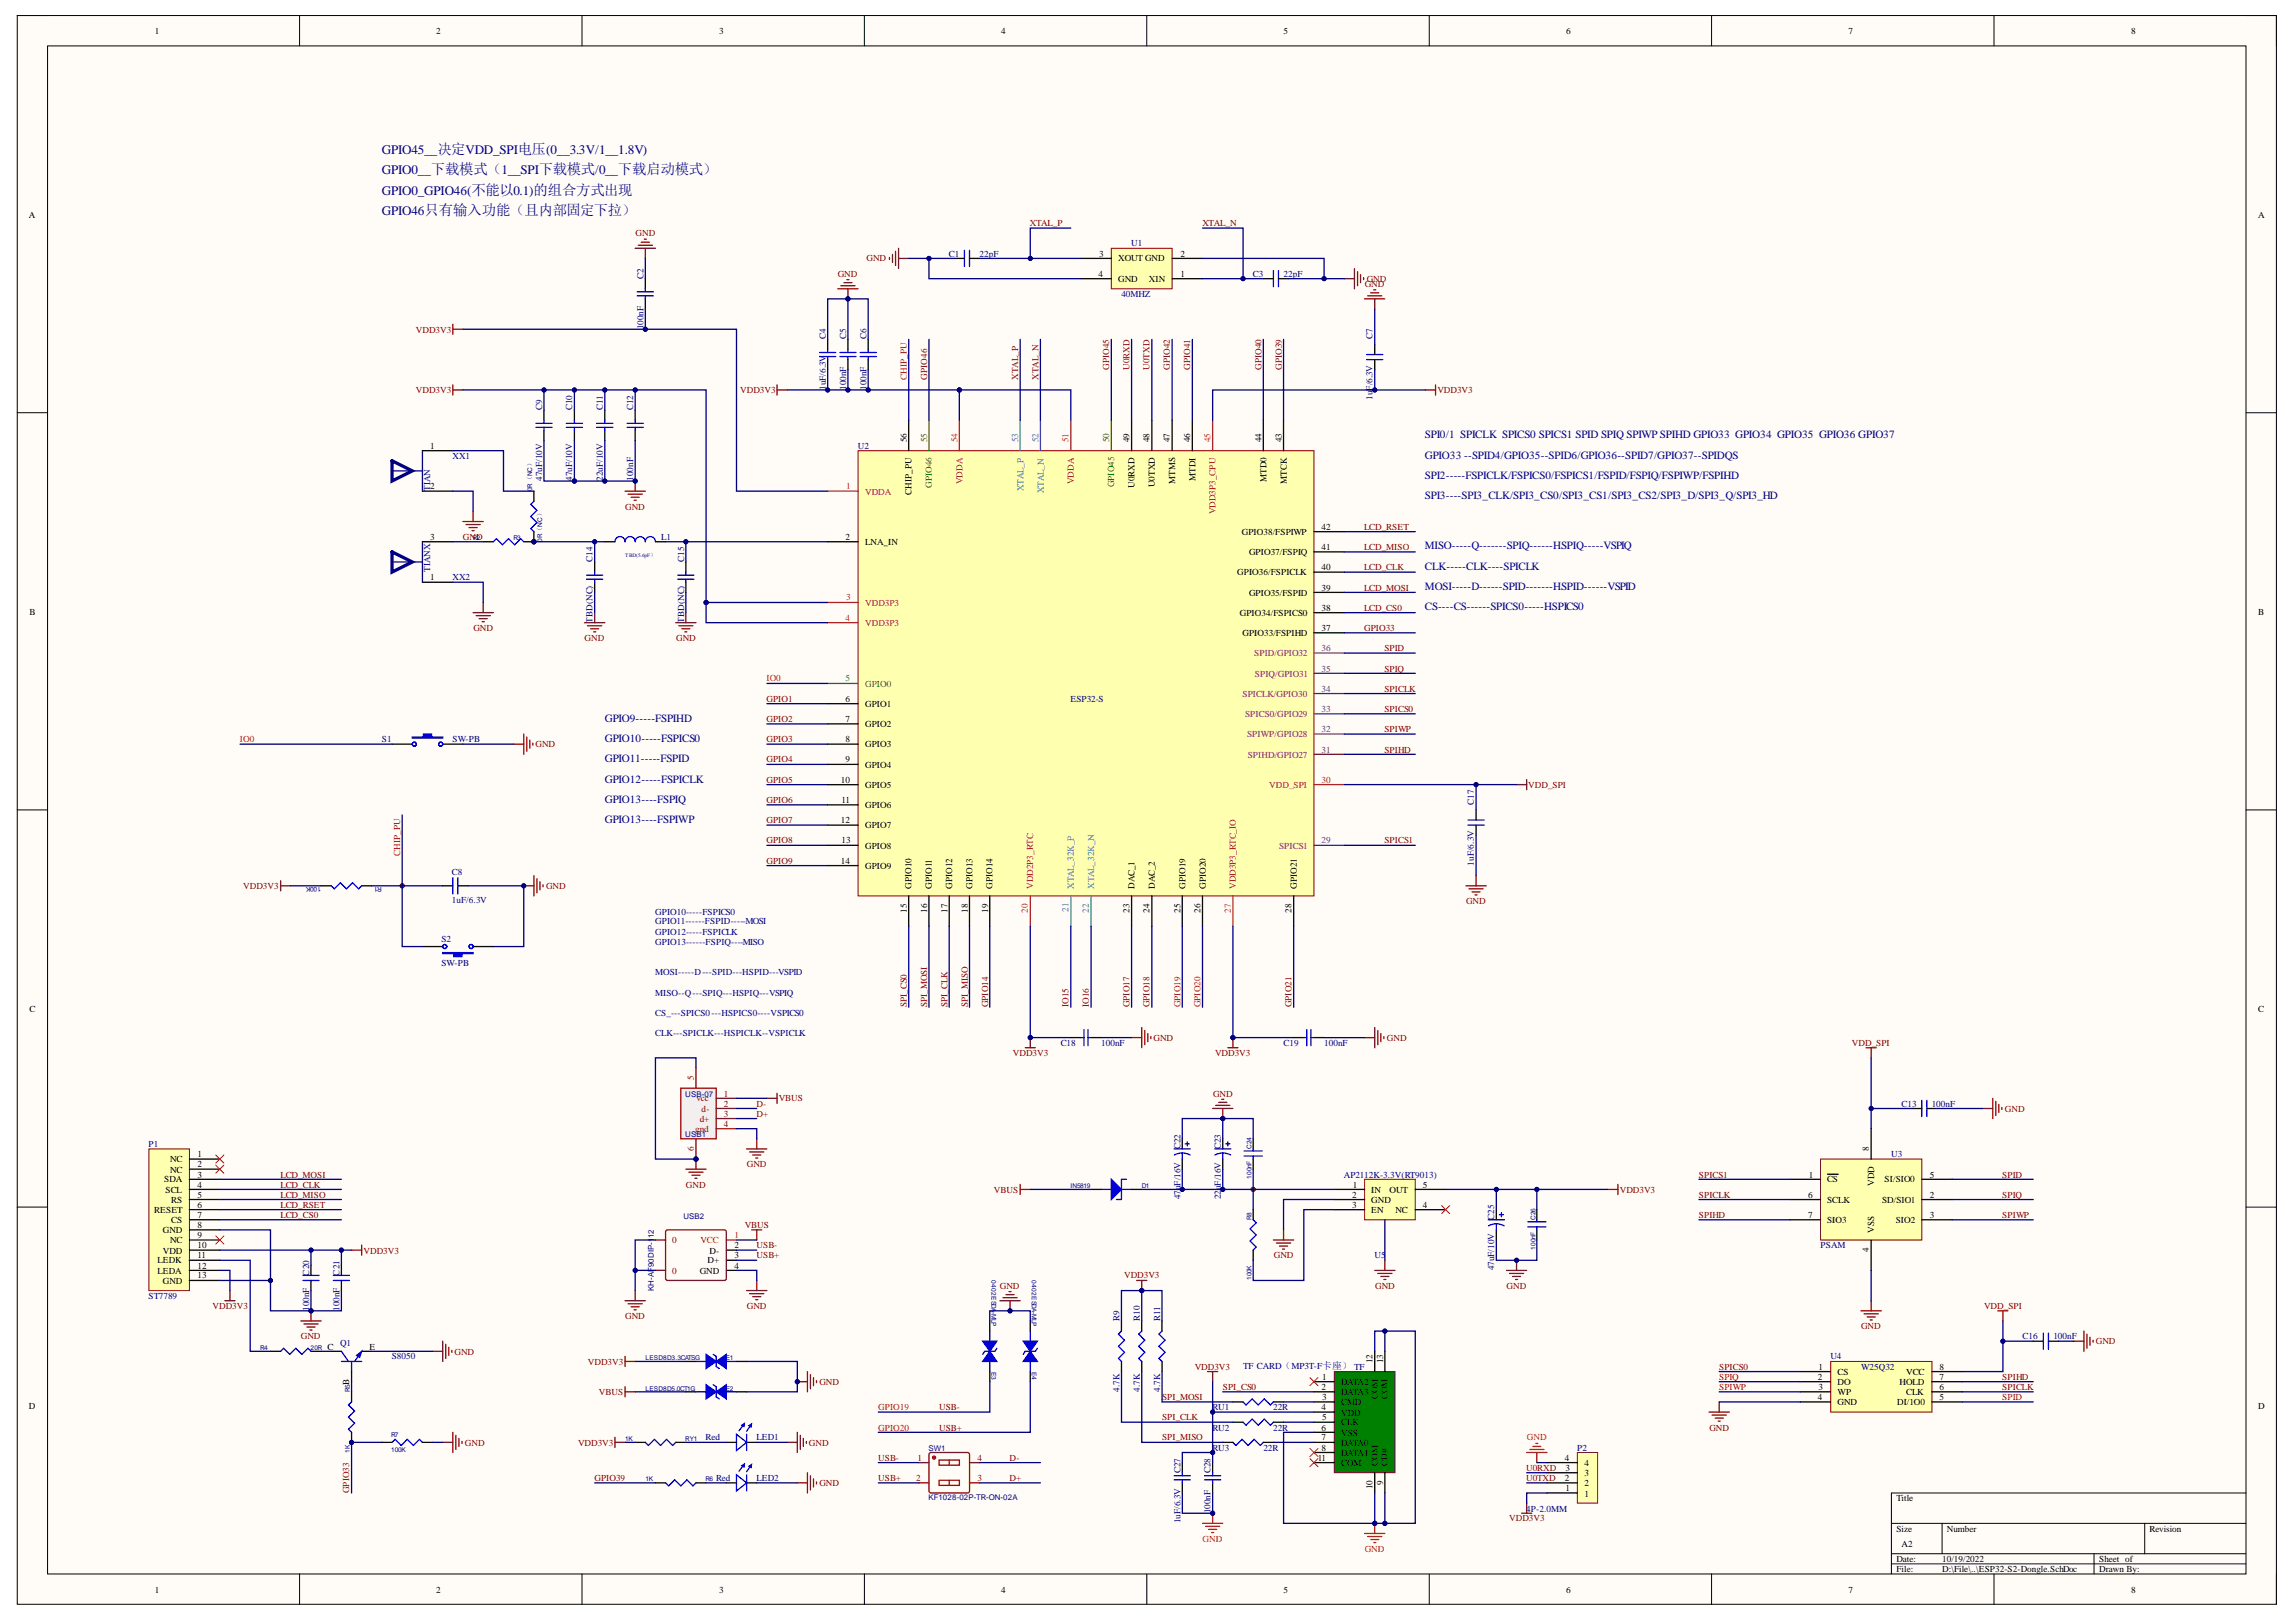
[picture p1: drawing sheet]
<svg xmlns="http://www.w3.org/2000/svg" width="297mm" height="210mm" viewBox="0 0 297 210" stroke-linecap="round" stroke-linejoin="round" font-family="sans-serif">
<defs><g id="words">
<g font-size="1.7" fill="#000080">
<text x="49.4" y="20">GPIO45__决定VDD_SPI电压(0__3.3V/1__1.8V)</text>
<text x="49.4" y="22.6">GPIO0__下载模式（1__SPI下载模式/0__下载启动模式）</text>
<text x="49.4" y="25.2">GPIO0_GPIO46(不能以0.1)的组合方式出现</text>
<text x="49.4" y="27.8">GPIO46只有输入功能（且内部固定下拉）</text>
</g>
<g font-size="1.4" fill="#000080">
<text x="184.3" y="56.7">SPI0/1 SPICLK SPICS0 SPICS1 SPID SPIQ SPIWP SPIHD GPIO33 GPIO34 GPIO35 GPIO36 GPIO37</text>
<text x="184.3" y="59.3">GPIO33 --SPID4/GPIO35--SPID6/GPIO36--SPID7/GPIO37--SPIDQS</text>
<text x="184.3" y="62">SPI2-----FSPICLK/FSPICS0/FSPICS1/FSPID/FSPIQ/FSPIWP/FSPIHD</text>
<text x="184.3" y="64.6">SPI3----SPI3_CLK/SPI3_CS0/SPI3_CS1/SPI3_CS2/SPI3_D/SPI3_Q/SPI3_HD</text>
<text x="184.3" y="71.1">MISO-----Q-------SPIQ------HSPIQ-----VSPIQ</text>
<text x="184.3" y="76.3">MOSI-----D------SPID-------HSPID------VSPID</text>
<text x="184.3" y="73.7">CLK-----CLK----SPICLK</text>
<text x="184.3" y="79">CS----CS------SPICS0-----HSPICS0</text>
<text x="78.3" y="93.4">GPIO9-----FSPIHD</text>
<text x="78.3" y="96">GPIO10-----FSPICS0</text>
<text x="78.3" y="98.7">GPIO11-----FSPID</text>
<text x="78.3" y="101.3">GPIO12-----FSPICLK</text>
<text x="78.3" y="103.9">GPIO13----FSPIQ</text>
<text x="78.3" y="106.5">GPIO13----FSPIWP</text>
</g>
<g font-size="1.2">
<text x="20.1" y="4.4">1</text>
<text x="56.4" y="4.4">2</text>
<text x="93.1" y="4.4">3</text>
<text x="129.5" y="4.4">4</text>
<text x="166.1" y="4.4">5</text>
<text x="202.6" y="4.4">6</text>
<text x="239.2" y="4.4">7</text>
<text x="275.7" y="4.4">8</text>
<text x="3.7" y="28.2">A</text>
<text x="292.1" y="28.2">A</text>
<text x="142.1" y="35.8">4</text>
<text x="142.2" y="33.2">3</text>
<text x="144.7" y="33.8">XOUT GND</text>
<text x="152.7" y="35.8">1</text>
<text x="152.7" y="33.2">2</text>
<text x="144.7" y="36.4">GND</text>
<text x="148.6" y="36.4">XIN</text>
<text x="55.7" y="58.1">1</text>
<text x="117.3" y="57.2" transform="rotate(-90 117.3 57.2)">56</text>
<text x="146.1" y="57.2" transform="rotate(-90 146.1 57.2)">49</text>
<text x="148.7" y="57.2" transform="rotate(-90 148.7 57.2)">48</text>
<text x="151.3" y="57.2" transform="rotate(-90 151.3 57.2)">47</text>
<text x="154" y="57.2" transform="rotate(-90 154 57.2)">46</text>
<text x="163.2" y="57.2" transform="rotate(-90 163.2 57.2)">44</text>
<text x="165.8" y="57.2" transform="rotate(-90 165.8 57.2)">43</text>
<text x="55.7" y="63.3">2</text>
<text x="117.9" y="64" transform="rotate(-90 117.9 64)">CHIP_PU</text>
<text x="146.8" y="63.1" transform="rotate(-90 146.8 63.1)">U0RXD</text>
<text x="149.4" y="63.1" transform="rotate(-90 149.4 63.1)">U0TXD</text>
<text x="152" y="62.6" transform="rotate(-90 152 62.6)">MTMS</text>
<text x="154.6" y="62.2" transform="rotate(-90 154.6 62.2)">MTDI</text>
<text x="163.9" y="62.4" transform="rotate(-90 163.9 62.4)">MTD0</text>
<text x="166.5" y="62.6" transform="rotate(-90 166.5 62.6)">MTCK</text>
<text x="55.7" y="69.9">3</text>
<text x="109.4" y="69.9">2</text>
<text x="111.9" y="70.5">LNA_IN</text>
<text x="160.7" y="69.2">GPIO38/FSPIWP</text>
<text x="161.6" y="71.9">GPIO37/FSPIQ</text>
<text x="171" y="71.2">41</text>
<text x="171" y="68.6">42</text>
<text x="55.7" y="75.1">1</text>
<text x="160.1" y="74.5">GPIO36/FSPICLK</text>
<text x="161.6" y="77.1">GPIO35/FSPID</text>
<text x="171" y="76.4">39</text>
<text x="171" y="73.8">40</text>
<text x="3.8" y="79.5">B</text>
<text x="160.4" y="79.7">GPIO34/FSPICS0</text>
<text x="160.7" y="82.3">GPIO33/FSPIHD</text>
<text x="171" y="81.7">37</text>
<text x="171" y="79">38</text>
<text x="292.1" y="79.5">B</text>
<text x="109.4" y="90.8">6</text>
<text x="109.4" y="93.4">7</text>
<text x="111.9" y="91.5">GPIO1</text>
<text x="111.9" y="94.1">GPIO2</text>
<text x="108.8" y="101.3">10</text>
<text x="109.4" y="96">8</text>
<text x="109.4" y="98.7">9</text>
<text x="111.9" y="96.7">GPIO3</text>
<text x="111.9" y="99.3">GPIO4</text>
<text x="111.9" y="101.9">GPIO5</text>
<text x="108.8" y="106.5">12</text>
<text x="108.9" y="103.9">11</text>
<text x="111.9" y="104.6">GPIO6</text>
<text x="111.9" y="107.2">GPIO7</text>
<text x="108.8" y="111.8">14</text>
<text x="108.9" y="109.1">13</text>
<text x="111.9" y="109.8">GPIO8</text>
<text x="111.9" y="112.4">GPIO9</text>
<text x="117.3" y="118.1" transform="rotate(-90 117.3 118.1)">15</text>
<text x="117.9" y="115" transform="rotate(-90 117.9 115)">GPIO10</text>
<text x="120" y="118.1" transform="rotate(-90 120 118.1)">16</text>
<text x="120.6" y="115" transform="rotate(-90 120.6 115)">GPIO11</text>
<text x="122.6" y="118.1" transform="rotate(-90 122.6 118.1)">17</text>
<text x="123.2" y="115" transform="rotate(-90 123.2 115)">GPIO12</text>
<text x="125.2" y="118.1" transform="rotate(-90 125.2 118.1)">18</text>
<text x="125.8" y="115" transform="rotate(-90 125.8 115)">GPIO13</text>
<text x="127.8" y="118.1" transform="rotate(-90 127.8 118.1)">19</text>
<text x="128.4" y="115" transform="rotate(-90 128.4 115)">GPIO14</text>
<text x="146.1" y="118.1" transform="rotate(-90 146.1 118.1)">23</text>
<text x="146.8" y="115" transform="rotate(-90 146.8 115)">DAC_1</text>
<text x="148.7" y="118.1" transform="rotate(-90 148.7 118.1)">24</text>
<text x="149.4" y="115" transform="rotate(-90 149.4 115)">DAC_2</text>
<text x="152.7" y="118.1" transform="rotate(-90 152.7 118.1)">25</text>
<text x="153.4" y="115" transform="rotate(-90 153.4 115)">GPIO19</text>
<text x="155.3" y="118.1" transform="rotate(-90 155.3 118.1)">26</text>
<text x="156" y="115" transform="rotate(-90 156 115)">GPIO20</text>
<text x="167.1" y="118.1" transform="rotate(-90 167.1 118.1)">28</text>
<text x="167.8" y="115" transform="rotate(-90 167.8 115)">GPIO21</text>
<text x="3.8" y="130.9">C</text>
<text x="292.1" y="130.9">C</text>
<text x="25.5" y="149.8">1</text>
<text x="241.8" y="148.9" transform="rotate(-90 241.8 148.9)">8</text>
<text x="21.2" y="153">SDA</text>
<text x="21.4" y="154.4">SCL</text>
<text x="22" y="150.4">NC</text>
<text x="22" y="151.7">NC</text>
<text x="22.2" y="155.6">RS</text>
<text x="25.5" y="151.1">2</text>
<text x="25.5" y="152.4">3</text>
<text x="25.5" y="153.7">4</text>
<text x="25.5" y="155">5</text>
<text x="175" y="155">2</text>
<text x="175" y="153.7">1</text>
<text x="177.4" y="154.4">IN</text>
<text x="177.4" y="155.6">GND</text>
<text x="179.8" y="154.4">OUT</text>
<text x="184.1" y="153.7">5</text>
<text x="233.9" y="155">6</text>
<text x="234" y="152.4">1</text>
<text x="236.4" y="153">CS</text>
<text x="236.4" y="155.6">SCLK</text>
<text x="242.5" y="153.4" transform="rotate(-90 242.5 153.4)">VDD</text>
<text x="243.5" y="155.6">SD/SIO1</text>
<text x="243.8" y="153">SI/SIO0</text>
<text x="249.7" y="155">2</text>
<text x="249.7" y="152.4">5</text>
<text x="20" y="157">RESET</text>
<text x="21.1" y="159.6">GND</text>
<text x="22" y="160.9">NC</text>
<text x="22.2" y="158.2">CS</text>
<text x="25.5" y="156.3">6</text>
<text x="25.5" y="157.6">7</text>
<text x="25.5" y="158.9">8</text>
<text x="25.5" y="160.2">9</text>
<text x="25.5" y="161.5">10</text>
<text x="95" y="161.5">2</text>
<text x="175" y="156.3">3</text>
<text x="177.4" y="157">EN</text>
<text x="180.5" y="157">NC</text>
<text x="184.1" y="156.3">4</text>
<text x="233.9" y="157.6">7</text>
<text x="236.4" y="158.2">SIO3</text>
<text x="242.5" y="159.5" transform="rotate(-90 242.5 159.5)">VSS</text>
<text x="245.3" y="158.2">SIO2</text>
<text x="249.7" y="157.6">3</text>
<text x="20.4" y="163.5">LEDK</text>
<text x="20.4" y="164.8">LEDA</text>
<text x="21.1" y="162.2">VDD</text>
<text x="21.1" y="166.1">GND</text>
<text x="25.5" y="162.8">11</text>
<text x="25.5" y="164.2">12</text>
<text x="25.5" y="165.4">13</text>
<text x="90.5" y="164.8">GND</text>
<text x="91.5" y="163.5">D+</text>
<text x="91.8" y="162.2">D-</text>
<text x="95" y="164.2">4</text>
<text x="95" y="162.8">3</text>
<text x="241.8" y="162" transform="rotate(-90 241.8 162)">4</text>
<text x="42.4" y="174.6">C</text>
<text x="45.2" y="179.3" transform="rotate(-90 45.2 179.3)">B</text>
<text x="47.8" y="174.6">E</text>
<text x="171" y="179.9">2</text>
<text x="171.1" y="178.5">1</text>
<text x="173.5" y="179.2">DATA2</text>
<text x="177.6" y="176.4" transform="rotate(-90 177.6 176.4)">12</text>
<text x="178.9" y="176.4" transform="rotate(-90 178.9 176.4)">13</text>
<text x="235.2" y="178.5">2</text>
<text x="235.3" y="177.3">1</text>
<text x="235.3" y="179.9">3</text>
<text x="237.7" y="177.9">CS</text>
<text x="237.7" y="179.2">DO</text>
<text x="245.8" y="179.2">HOLD</text>
<text x="246.6" y="177.9">VCC</text>
<text x="250.9" y="177.3">8</text>
<text x="250.9" y="178.5">7</text>
<text x="250.9" y="179.9">6</text>
<text x="3.7" y="182.3">D</text>
<text x="171" y="182.5">4</text>
<text x="171" y="185.1">6</text>
<text x="171.1" y="181.2">3</text>
<text x="171.1" y="183.8">5</text>
<text x="173.5" y="180.6">DATA3</text>
<text x="173.5" y="181.8">CMD</text>
<text x="173.5" y="183.2">VDD</text>
<text x="173.5" y="184.4">CLK</text>
<text x="173.5" y="185.8">VSS</text>
<text x="178.3" y="181.1" transform="rotate(-90 178.3 181.1)">COM</text>
<text x="179.5" y="181.1" transform="rotate(-90 179.5 181.1)">COM</text>
<text x="235.2" y="181.2">4</text>
<text x="237.7" y="180.6">WP</text>
<text x="237.7" y="181.8">GND</text>
<text x="245.4" y="181.8">DI/1O0</text>
<text x="246.6" y="180.6">CLK</text>
<text x="250.9" y="181.2">5</text>
<text x="292.1" y="182.3">D</text>
<text x="170.5" y="189">11</text>
<text x="171" y="186.4">7</text>
<text x="171" y="187.7">8</text>
<text x="173.5" y="187.1">DATA0</text>
<text x="173.5" y="188.4">DATA1</text>
<text x="173.5" y="189.7">COM</text>
<text x="178.3" y="189.7" transform="rotate(-90 178.3 189.7)">COM</text>
<text x="179.5" y="189.7" transform="rotate(-90 179.5 189.7)">CD#</text>
<text x="202.4" y="191.6">2</text>
<text x="202.4" y="189">4</text>
<text x="202.5" y="190.4">3</text>
<text x="205" y="191">3</text>
<text x="205" y="189.7">4</text>
<text x="177.6" y="192.7" transform="rotate(-90 177.6 192.7)">10</text>
<text x="178.9" y="192.1" transform="rotate(-90 178.9 192.1)">9</text>
<text x="202.5" y="193">1</text>
<text x="205" y="193.7">1</text>
<text x="205" y="192.3">2</text>
<text x="245.3" y="194.3">Title</text>
<text x="245.3" y="198.2">Size</text>
<text x="245.3" y="202.1">Date:</text>
<text x="245.3" y="203.5">File:</text>
<text x="246" y="200.2">A2</text>
<text x="251.3" y="202.1">10/19/2022</text>
<text x="251.3" y="203.5">D:\File\..\ESP32-S2-Dongle.SchDoc</text>
<text x="251.9" y="198.2">Number</text>
<text x="271.6" y="202.1">Sheet of</text>
<text x="271.6" y="203.5">Drawn By:</text>
<text x="278.1" y="198.2">Revision</text>
<text x="20.1" y="206.1">1</text>
<text x="56.4" y="206.1">2</text>
<text x="93.1" y="206.1">3</text>
<text x="129.5" y="206.1">4</text>
<text x="166.1" y="206.1">5</text>
<text x="202.6" y="206.1">6</text>
<text x="239.2" y="206.1">7</text>
<text x="275.7" y="206.1">8</text>
</g>
<g font-size="1.2" fill="#800000">
<text x="133.2" y="29.3">XTAL_P</text>
<text x="155.6" y="29.3">XTAL_N</text>
<text x="82.2" y="30.6">GND</text>
<text x="108.4" y="35.8">GND</text>
<text x="112.1" y="33.8">GND</text>
<text x="176.6" y="37.1">GND</text>
<text x="176.8" y="36.4">GND</text>
<text x="53.8" y="43">VDD3V3</text>
<text x="143.5" y="47.8" transform="rotate(-90 143.5 47.8)">GPIO45</text>
<text x="146.1" y="47.8" transform="rotate(-90 146.1 47.8)">U0RXD</text>
<text x="148.7" y="47.8" transform="rotate(-90 148.7 47.8)">U0TXD</text>
<text x="151.3" y="47.8" transform="rotate(-90 151.3 47.8)">GPIO42</text>
<text x="154" y="47.8" transform="rotate(-90 154 47.8)">GPIO41</text>
<text x="163.2" y="47.8" transform="rotate(-90 163.2 47.8)">GPIO40</text>
<text x="165.8" y="47.8" transform="rotate(-90 165.8 47.8)">GPIO39</text>
<text x="53.8" y="50.9">VDD3V3</text>
<text x="95.8" y="50.9">VDD3V3</text>
<text x="120" y="49.1" transform="rotate(-90 120 49.1)">GPIO46</text>
<text x="131.7" y="49.1" transform="rotate(-90 131.7 49.1)">XTAL_P</text>
<text x="134.3" y="49.1" transform="rotate(-90 134.3 49.1)">XTAL_N</text>
<text x="186" y="50.9">VDD3V3</text>
<text x="80.9" y="65.9">GND</text>
<text x="59.9" y="69.9">GND</text>
<text x="176.5" y="68.6">LCD_RSET</text>
<text x="176.5" y="71.2">LCD_MISO</text>
<text x="176.5" y="73.8">LCD_CLK</text>
<text x="176.5" y="76.4">LCD_MOSI</text>
<text x="61.3" y="81.7">GND</text>
<text x="75.6" y="82.9">GND</text>
<text x="87.5" y="82.9">GND</text>
<text x="176.5" y="81.7">GPIO33</text>
<text x="176.5" y="79">LCD_CS0</text>
<text x="179.1" y="84.3">SPID</text>
<text x="179.1" y="86.9">SPIQ</text>
<text x="179.1" y="89.5">SPICLK</text>
<text x="99.2" y="90.8">GPIO1</text>
<text x="99.2" y="93.4">GPIO2</text>
<text x="179.1" y="92.1">SPICS0</text>
<text x="179.1" y="94.8">SPIWP</text>
<text x="69.3" y="96.7">GND</text>
<text x="99.2" y="96">GPIO3</text>
<text x="99.2" y="98.7">GPIO4</text>
<text x="99.2" y="101.3">GPIO5</text>
<text x="179.1" y="97.4">SPIHD</text>
<text x="197.7" y="101.9">VDD_SPI</text>
<text x="99.2" y="103.9">GPIO6</text>
<text x="99.2" y="106.5">GPIO7</text>
<text x="99.2" y="109.1">GPIO8</text>
<text x="99.2" y="111.8">GPIO9</text>
<text x="179.1" y="109.1">SPICS1</text>
<text x="31.5" y="115">VDD3V3</text>
<text x="70.6" y="115">GND</text>
<text x="189.7" y="117">GND</text>
<text x="117.3" y="130.3" transform="rotate(-90 117.3 130.3)">SPI_CS0</text>
<text x="120" y="130.3" transform="rotate(-90 120 130.3)">SPI_MOSI</text>
<text x="122.6" y="130.3" transform="rotate(-90 122.6 130.3)">SPI_CLK</text>
<text x="125.2" y="130.3" transform="rotate(-90 125.2 130.3)">SPI_MISO</text>
<text x="127.8" y="130.3" transform="rotate(-90 127.8 130.3)">GPIO14</text>
<text x="138.2" y="130.3" transform="rotate(-90 138.2 130.3)">IO15</text>
<text x="140.9" y="130.3" transform="rotate(-90 140.9 130.3)">IO16</text>
<text x="146.1" y="130.3" transform="rotate(-90 146.1 130.3)">GPIO17</text>
<text x="148.7" y="130.3" transform="rotate(-90 148.7 130.3)">GPIO18</text>
<text x="167.1" y="130.3" transform="rotate(-90 167.1 130.3)">GPIO21</text>
<text x="131" y="136.7">VDD3V3</text>
<text x="149.2" y="134.7">GND</text>
<text x="157.2" y="136.7">VDD3V3</text>
<text x="179.4" y="134.7">GND</text>
<text x="239.6" y="135.3">VDD_SPI</text>
<text x="97.9" y="143.2">D-</text>
<text x="100.8" y="142.5">VBUS</text>
<text x="156.9" y="141.9">GND</text>
<text x="259.4" y="143.9">GND</text>
<text x="97.9" y="144.6">D+</text>
<text x="36.3" y="153.7">LCD_CLK</text>
<text x="36.3" y="152.4">LCD_MOSI</text>
<text x="36.3" y="155">LCD_MISO</text>
<text x="88.7" y="153.7">GND</text>
<text x="96.6" y="151.1">GND</text>
<text x="128.6" y="154.4">VBUS</text>
<text x="177.9" y="155">GND</text>
<text x="209.6" y="154.4">VDD3V3</text>
<text x="219.8" y="152.4">SPICS1</text>
<text x="219.8" y="155">SPICLK</text>
<text x="259" y="155">SPIQ</text>
<text x="259" y="152.4">SPID</text>
<text x="36.3" y="157.6">LCD_CS0</text>
<text x="36.3" y="156.3">LCD_RSET</text>
<text x="96.4" y="158.9">VBUS</text>
<text x="97.9" y="161.5">USB-</text>
<text x="219.8" y="157.6">SPIHD</text>
<text x="259" y="157.6">SPIWP</text>
<text x="47" y="162.2">VDD3V3</text>
<text x="97.9" y="162.8">USB+</text>
<text x="129.4" y="166.8">GND</text>
<text x="145.4" y="165.4">VDD3V3</text>
<text x="164.8" y="162.8">GND</text>
<text x="177.9" y="166.8">GND</text>
<text x="194.9" y="166.8">GND</text>
<text x="27.5" y="169.4">VDD3V3</text>
<text x="38.9" y="173.3">GND</text>
<text x="80.9" y="170.7">GND</text>
<text x="96.6" y="169.4">GND</text>
<text x="240.8" y="172">GND</text>
<text x="256.7" y="169.4">VDD_SPI</text>
<text x="271.1" y="174">GND</text>
<text x="58.8" y="175.3">GND</text>
<text x="76.1" y="176.6">VDD3V3</text>
<text x="106" y="179.2">GND</text>
<text x="154.6" y="177.3">VDD3V3</text>
<text x="158.2" y="179.9">SPI_CS0</text>
<text x="222.4" y="177.3">SPICS0</text>
<text x="259" y="179.9">SPICLK</text>
<text x="259" y="178.5">SPIHD</text>
<text x="77.5" y="180.6">VBUS</text>
<text x="121.5" y="185.1">USB+</text>
<text x="121.5" y="182.5">USB-</text>
<text x="150.3" y="183.8">SPI_CLK</text>
<text x="150.3" y="181.2">SPI_MOSI</text>
<text x="221.1" y="185.1">GND</text>
<text x="60.2" y="187.1">GND</text>
<text x="74.8" y="187.1">VDD3V3</text>
<text x="76.9" y="191.6">GPIO39</text>
<text x="104.7" y="187.1">GND</text>
<text x="113.6" y="189">USB-</text>
<text x="113.6" y="191.6">USB+</text>
<text x="130.6" y="189">D-</text>
<text x="130.6" y="191.6">D+</text>
<text x="150.3" y="186.4">SPI_MISO</text>
<text x="197.5" y="190.4">U0RXD</text>
<text x="197.5" y="191.6">U0TXD</text>
<text x="45.2" y="193.2" transform="rotate(-90 45.2 193.2)">GPIO33</text>
<text x="106" y="192.3">GND</text>
<text x="195.3" y="196.9">VDD3V3</text>
</g>
<g font-size="1.2" fill="#000080">
<text x="122.8" y="33.2">C1</text>
<text x="126.7" y="33.2">22pF</text>
<text x="146.4" y="31.9">U1</text>
<text x="162.1" y="35.8">C3</text>
<text x="166.1" y="35.8">22pF</text>
<text x="83.2" y="36.1" transform="rotate(-90 83.2 36.1)">C2</text>
<text x="145.1" y="38.5">40MHZ</text>
<text x="83.2" y="42.6" transform="rotate(-90 83.2 42.6)">100nF</text>
<text x="106.9" y="43.9" transform="rotate(-90 106.9 43.9)">C4</text>
<text x="109.5" y="43.9" transform="rotate(-90 109.5 43.9)">C5</text>
<text x="112.1" y="43.9" transform="rotate(-90 112.1 43.9)">C6</text>
<text x="177.6" y="43.9" transform="rotate(-90 177.6 43.9)">C7</text>
<text x="70.1" y="53.1" transform="rotate(-90 70.1 53.1)">C9</text>
<text x="74" y="53.1" transform="rotate(-90 74 53.1)">C10</text>
<text x="78" y="53.1" transform="rotate(-90 78 53.1)">C11</text>
<text x="81.9" y="53.1" transform="rotate(-90 81.9 53.1)">C12</text>
<text x="106.9" y="50.5" transform="rotate(-90 106.9 50.5)">1uF/6.3V</text>
<text x="109.5" y="50.5" transform="rotate(-90 109.5 50.5)">100nF</text>
<text x="112.1" y="50.5" transform="rotate(-90 112.1 50.5)">100nF</text>
<text x="177.6" y="51.7" transform="rotate(-90 177.6 51.7)">1uF/6.3V</text>
<text x="58.5" y="59.4">XX1</text>
<text x="111" y="58.1">U2</text>
<text x="55.7" y="63.6" transform="rotate(-90 55.7 63.6)">TIAN</text>
<text x="70.1" y="62.2" transform="rotate(-90 70.1 62.2)">47uF/10V</text>
<text x="74" y="62.2" transform="rotate(-90 74 62.2)">47uF/10V</text>
<text x="78" y="62.2" transform="rotate(-90 78 62.2)">22uF/10V</text>
<text x="81.9" y="62.2" transform="rotate(-90 81.9 62.2)">100nF</text>
<text x="85.5" y="69.9">L1</text>
<text x="55.7" y="74.1" transform="rotate(-90 55.7 74.1)">TIANX</text>
<text x="58.5" y="75.1">XX2</text>
<text x="76.6" y="72.7" transform="rotate(-90 76.6 72.7)">C14</text>
<text x="88.5" y="72.7" transform="rotate(-90 88.5 72.7)">C15</text>
<text x="76.6" y="80.6" transform="rotate(-90 76.6 80.6)">TBD(NC)</text>
<text x="88.5" y="80.6" transform="rotate(-90 88.5 80.6)">TBD(NC)</text>
<text x="138.5" y="90.8">ESP32-S</text>
<text x="49.4" y="96">S1</text>
<text x="58.5" y="96">SW-PB</text>
<text x="190.7" y="104.1" transform="rotate(-90 190.7 104.1)">C17</text>
<text x="58.5" y="113.2">C8</text>
<text x="190.7" y="112" transform="rotate(-90 190.7 112)">1uF/6.3V</text>
<text x="58.5" y="116.9">1uF/6.3V</text>
<text x="84.8" y="119.6">GPIO11------FSPID-----MOSI</text>
<text x="84.8" y="118.3">GPIO10-----FSPICS0</text>
<text x="57.1" y="121.9">S2</text>
<text x="57.1" y="125">SW-PB</text>
<text x="84.8" y="122.2">GPIO13------FSPIQ----MISO</text>
<text x="84.8" y="121">GPIO12-----FSPICLK</text>
<text x="84.8" y="126.2">MOSI-----D---SPID---HSPID---VSPID</text>
<text x="84.8" y="128.8">MISO--Q---SPIQ---HSPIQ---VSPIQ</text>
<text x="84.8" y="131.4">CS_---SPICS0---HSPICS0----VSPICS0</text>
<text x="84.8" y="134.1">CLK---SPICLK---HSPICLK--VSPICLK</text>
<text x="137.2" y="135.3">C18</text>
<text x="142.5" y="135.3">100nF</text>
<text x="166.1" y="135.3">C19</text>
<text x="171.3" y="135.3">100nF</text>
<text x="246" y="143.2">C13</text>
<text x="249.9" y="143.2">100nF</text>
<text x="19.2" y="148.4">P1</text>
<text x="152.7" y="148.7" transform="rotate(-90 152.7 148.7)">C22</text>
<text x="157.9" y="148.7" transform="rotate(-90 157.9 148.7)">C23</text>
<text x="244.7" y="149.8">U3</text>
<text x="152.7" y="155.2" transform="rotate(-90 152.7 155.2)">47uF/16V</text>
<text x="157.9" y="155.2" transform="rotate(-90 157.9 155.2)">22uF/16V</text>
<text x="173.9" y="152.4">AP2112K-3.3V(RT9013)</text>
<text x="193.3" y="157.8" transform="rotate(-90 193.3 157.8)">C25</text>
<text x="235.5" y="161.5">PSAM</text>
<text x="40" y="165.1" transform="rotate(-90 40 165.1)">C20</text>
<text x="43.9" y="165.1" transform="rotate(-90 43.9 165.1)">C21</text>
<text x="177.8" y="162.8">U5</text>
<text x="193.3" y="164.4" transform="rotate(-90 193.3 164.4)">47uF/10V</text>
<text x="19.2" y="168">ST7789</text>
<text x="40" y="169.7" transform="rotate(-90 40 169.7)">100nF</text>
<text x="43.9" y="169.7" transform="rotate(-90 43.9 169.7)">100nF</text>
<text x="144.8" y="170.9" transform="rotate(-90 144.8 170.9)">R9</text>
<text x="147.5" y="170.9" transform="rotate(-90 147.5 170.9)">R10</text>
<text x="150.1" y="170.9" transform="rotate(-90 150.1 170.9)">R11</text>
<text x="261.7" y="173.3">C16</text>
<text x="265.6" y="173.3">100nF</text>
<text x="44" y="174.2">Q1</text>
<text x="50.7" y="175.9">S8050</text>
<text x="160.8" y="177.2">TF CARD（MP3T-F卡座） TF</text>
<text x="236.8" y="175.9">U4</text>
<text x="240.8" y="177.3">W25Q32</text>
<text x="144.8" y="180.1" transform="rotate(-90 144.8 180.1)">4.7K</text>
<text x="147.5" y="180.1" transform="rotate(-90 147.5 180.1)">4.7K</text>
<text x="150.1" y="180.1" transform="rotate(-90 150.1 180.1)">4.7K</text>
<text x="156.8" y="182.5">RU1</text>
<text x="156.8" y="185.1">RU2</text>
<text x="164.7" y="182.5">22R</text>
<text x="164.7" y="185.1">22R</text>
<text x="91.3" y="186.4">Red</text>
<text x="92.6" y="191.6">Red</text>
<text x="97.9" y="191.6">LED2</text>
<text x="97.9" y="186.4">LED1</text>
<text x="152.7" y="190.6" transform="rotate(-90 152.7 190.6)">C27</text>
<text x="156.6" y="190.6" transform="rotate(-90 156.6 190.6)">C28</text>
<text x="156.8" y="187.7">RU3</text>
<text x="163.4" y="187.7">22R</text>
<text x="204.1" y="187.7">P2</text>
<text x="152.7" y="197.1" transform="rotate(-90 152.7 197.1)">1uF/6.3V</text>
<text x="156.6" y="195.9" transform="rotate(-90 156.6 195.9)">100nF</text>
<text x="197.5" y="195.6">4P-2.0MM</text>
</g>
<g font-size="1.2" fill="#f00">
<text x="117.3" y="49.1" transform="rotate(-90 117.3 49.1)">CHIP_PU</text>
<text x="99.2" y="88.2">IO0</text>
<text x="31" y="96">IO0</text>
<text x="51.8" y="110.7" transform="rotate(-90 51.8 110.7)">CHIP_PU</text>
<text x="152.7" y="130.3" transform="rotate(-90 152.7 130.3)">GPIO19</text>
<text x="155.3" y="130.3" transform="rotate(-90 155.3 130.3)">GPIO20</text>
<text x="90.6" y="160.9">VCC</text>
<text x="95" y="160.2">1</text>
<text x="113.6" y="182.5">GPIO19</text>
<text x="113.6" y="185.1">GPIO20</text>
<text x="197.5" y="186.4">GND</text>
<text x="155.6" y="199.5">GND</text>
<text x="176.6" y="200.8">GND</text>
</g>
<g font-size="1.2" fill="#00bf00">
<text x="120" y="57.2" transform="rotate(-90 120 57.2)">55</text>
<text x="143.5" y="57.2" transform="rotate(-90 143.5 57.2)">50</text>
<text x="120.6" y="63.1" transform="rotate(-90 120.6 63.1)">GPIO46</text>
<text x="144.2" y="63.1" transform="rotate(-90 144.2 63.1)">GPIO45</text>
<text x="109.4" y="88.2">5</text>
<text x="111.9" y="88.8">GPIO0</text>
</g>
<g font-size="1.2" fill="#ee0e22">
<text x="123.9" y="57.2" transform="rotate(-90 123.9 57.2)">54</text>
<text x="138.2" y="57.2" transform="rotate(-90 138.2 57.2)">51</text>
<text x="156.6" y="57.2" transform="rotate(-90 156.6 57.2)">45</text>
<text x="109.5" y="63.3">1</text>
<text x="111.9" y="64">VDDA</text>
<text x="124.5" y="62.6" transform="rotate(-90 124.5 62.6)">VDDA</text>
<text x="138.9" y="62.6" transform="rotate(-90 138.9 62.6)">VDDA</text>
<text x="157.3" y="66.5" transform="rotate(-90 157.3 66.5)">VDD3P3_CPU</text>
<text x="109.5" y="77.7">3</text>
<text x="109.4" y="80.3">4</text>
<text x="111.9" y="78.4">VDD3P3</text>
<text x="111.9" y="81">VDD3P3</text>
<text x="164.2" y="101.9">VDD_SPI</text>
<text x="171" y="101.3">30</text>
<text x="133" y="118.1" transform="rotate(-90 133 118.1)">20</text>
<text x="133.7" y="115" transform="rotate(-90 133.7 115)">VDD2P3_RTC</text>
<text x="159.2" y="118.1" transform="rotate(-90 159.2 118.1)">27</text>
<text x="159.9" y="115" transform="rotate(-90 159.9 115)">VDD3P3_RTC_IO</text>
</g>
<g font-size="1.2" fill="#009cca">
<text x="131.7" y="57.2" transform="rotate(-90 131.7 57.2)">53</text>
<text x="134.3" y="57.2" transform="rotate(-90 134.3 57.2)">52</text>
<text x="132.4" y="63.6" transform="rotate(-90 132.4 63.6)">XTAL_P</text>
<text x="135" y="63.8" transform="rotate(-90 135 63.8)">XTAL_N</text>
<text x="138.2" y="118" transform="rotate(-90 138.2 118)">21</text>
<text x="138.9" y="115" transform="rotate(-90 138.9 115)">XTAL_32K_P</text>
<text x="140.9" y="118.1" transform="rotate(-90 140.9 118.1)">22</text>
<text x="141.5" y="115" transform="rotate(-90 141.5 115)">XTAL_32K_N</text>
</g>
<g font-size="1.2" fill="#800080">
<text x="162.3" y="85">SPID/GPIO32</text>
<text x="162.3" y="87.6">SPIQ/GPIO31</text>
<text x="171" y="89.5">34</text>
<text x="171" y="86.9">35</text>
<text x="171" y="84.3">36</text>
<text x="160.7" y="90.2">SPICLK/GPIO30</text>
<text x="161.1" y="92.8">SPICS0/GPIO29</text>
<text x="161.3" y="95.4">SPIWP/GPIO28</text>
<text x="171" y="94.8">32</text>
<text x="171" y="92.1">33</text>
<text x="161.4" y="98.1">SPIHD/GPIO27</text>
<text x="171" y="97.4">31</text>
<text x="165.5" y="109.8">SPICS1</text>
<text x="171" y="109.1">29</text>
</g>
<g font-size="1.2" fill="#800">
<text x="89.8" y="139.8" transform="rotate(-90 89.8 139.8)">5</text>
<text x="90.1" y="142.5">vcc</text>
<text x="90.8" y="143.9">d-</text>
<text x="93.7" y="141.9">1</text>
<text x="93.7" y="143.2">2</text>
<text x="89.8" y="148.9" transform="rotate(-90 89.8 148.9)">6</text>
<text x="89.9" y="146.5">gnd</text>
<text x="90.5" y="145.1">d+</text>
<text x="93.7" y="144.6">3</text>
<text x="93.7" y="145.8">4</text>
<text x="87" y="160.9">0</text>
<text x="87" y="164.8">0</text>
<text x="118.5" y="191.6">2</text>
<text x="118.7" y="189">1</text>
<text x="126.5" y="189">4</text>
<text x="126.5" y="191.6">3</text>
</g>
<g font-size="1.2" fill="#bf0000">
<text x="222.4" y="179.9">SPIWP</text>
<text x="222.4" y="178.5">SPIQ</text>
<text x="259" y="181.2">SPID</text>
</g>
<g font-size="1" fill="#000080">
<text x="88.7" y="141.9">USB-07</text>
<text x="88.7" y="147.2">USB1</text>
<text x="84.6" y="160.3" transform="rotate(-90 84.6 160.3)">12</text>
<text x="88.4" y="157.7">USB2</text>
<text x="84.6" y="167" transform="rotate(-90 84.6 167)">KH-AF90DIP-1</text>
<text x="120.1" y="187.7">SW1</text>
<text x="120.1" y="194.2">KF1028-02P-TR-ON-02A</text>
</g>
<g font-size=".8" fill="#000080">
<text x="68.9" y="63.6" transform="rotate(-90 68.9 63.6)">0R（NC）</text>
<text x="61.2" y="69.9">R2</text>
<text x="66.4" y="69.9">R3</text>
<text x="70.1" y="70.1" transform="rotate(-90 70.1 70.1)">0R（NC）</text>
<text x="41.5" y="114.8" transform="rotate(-180 41.5 114.8)">100K</text>
<text x="49.4" y="114.8" transform="rotate(-180 49.4 114.8)">R1</text>
<text x="161.9" y="148.7" transform="rotate(-90 161.9 148.7)">C24</text>
<text x="138.5" y="153.8">IN5819</text>
<text x="147.7" y="153.8">D1</text>
<text x="161.9" y="152.6" transform="rotate(-90 161.9 152.6)">100nF</text>
<text x="161.9" y="157.8" transform="rotate(-90 161.9 157.8)">R8</text>
<text x="198.6" y="161.8" transform="rotate(-90 198.6 161.8)">100nF</text>
<text x="198.6" y="157.8" transform="rotate(-90 198.6 157.8)">C26</text>
<text x="128.3" y="165.7" transform="rotate(90 128.3 165.7)">0402ESDA</text>
<text x="133.5" y="165.7" transform="rotate(90 133.5 165.7)">0402ESDA-MLP</text>
<text x="161.9" y="165.7" transform="rotate(-90 161.9 165.7)">100K</text>
<text x="128.3" y="169.8" transform="rotate(90 128.3 169.8)">-MLP</text>
<text x="33.7" y="174.7">R4</text>
<text x="40.2" y="174.7">20R</text>
<text x="83.5" y="176">LESD8D3.3CATSG</text>
<text x="83.5" y="180">LESD8D5.0CT1G</text>
<text x="93.9" y="176">E1</text>
<text x="93.9" y="180">E2</text>
<text x="128.3" y="177.5" transform="rotate(90 128.3 177.5)">E3</text>
<text x="133.5" y="177.5" transform="rotate(90 133.5 177.5)">E4</text>
<text x="45.3" y="180.1" transform="rotate(-90 45.3 180.1)">R5</text>
<text x="50.6" y="186">R7</text>
<text x="45.3" y="188" transform="rotate(-90 45.3 188)">1K</text>
<text x="50.6" y="187.9">100K</text>
<text x="80.9" y="186.5">1K</text>
<text x="83.5" y="191.7">1K</text>
<text x="88.7" y="186.5">RY1</text>
<text x="91.3" y="191.7">R6</text>
</g>
<text font-size=".7" fill="#000080" x="80.9" y="72.1">TBD(5.6pF）</text>
</g></defs>
<path d="M2.2 2h292.3v205.6h-292.3z" fill-rule="evenodd" fill="#fffcf8"/>
<path d="M2.2 2h292.3v205.6h-292.3z" fill="none" stroke="#000" stroke-width=".13"/>
<path d="M6.2 5.9h284.4v197.8h-284.4z" fill-rule="evenodd" fill="#fffcf8"/>
<g fill="none" stroke="#000" stroke-width=".13">
<path d="M2.2 2h4M6.2 5.9h284.4v197.8h-284.4zM38.8 2v3.9M75.3 2v3.9M111.8 2v3.9M148.4 2v3.9M184.9 2v3.9M221.4 2v3.9M258 2v3.9M290.6 2h3.9v3.9M2.2 53.4h4M290.6 53.4h3.9"/>
<path d="M2.2 104.8h4M290.6 104.8h3.9M2.2 156.2h4M290.6 156.2h3.9M244.7 197.1h45.9M251.3 197.1v4M277.5 197.1v4M290.6 193.2h-45.9v10.5M38.8 203.7v3.9M75.3 203.7v3.9M111.8 203.7v3.9M148.4 203.7v3.9"/>
<path d="M184.9 203.7v3.9M221.4 203.7v3.9M244.7 201.1h45.9M244.7 202.4h45.9M258 203.7v3.9M270.9 201.1v2.6M294.5 203.7v3.9"/>
</g>
<circle cx="52" cy="114.6" r=".26" fill="#000080"/>
<circle cx="52" cy="114.6" r=".26" fill="none" stroke="#000080" stroke-width=".13"/>
<circle cx="162.1" cy="153.9" r=".26" fill="#000080"/>
<circle cx="162.1" cy="153.9" r=".26" fill="none" stroke="#000080" stroke-width=".13"/>
<path d="M111 58.3h59v57.6h-59z" fill-rule="evenodd" fill="#ffffb0"/>
<path d="M111 58.3h59v57.6h-59z" fill="none" stroke="#800000" stroke-width=".13"/>
<path d="M124.1 54.4v3.9M138.5 54.4v3.9M156.9 54.4v3.9M107.1 63.6h3.9M107.1 78h3.9M107.1 80.6h3.9M133.3 115.9v4M159.5 115.9v4M170 101.5h3.9" fill="none" stroke="#ee0e22" stroke-width=".17"/>
<g fill="none" stroke="#000" stroke-width=".17">
<path d="M83.5 36.1v1.3M83.5 38.7v1.3M74.3 53.1v1.3M74.3 55.7v1.3M78.2 53.1v1.3M78.2 55.7v1.3M82.2 53.1v1.3M82.2 55.7v1.3M117.6 54.4v3.9M146.4 54.4v3.9M149 54.4v3.9M151.6 54.4v3.9"/>
<path d="M154.3 54.4v3.9M163.4 54.4v3.9M166.1 54.4v3.9M107.1 70.1h3.9M170 79.3h3.9M170 76.7h3.9M170 74h3.9M170 71.4h3.9M170 68.8h3.9M107.1 91.1h3.9M107.1 93.7h3.9M107.1 96.3h3.9"/>
<path d="M107.1 98.9h3.9M170 81.9h3.9M107.1 101.5h3.9M107.1 104.2h3.9M107.1 106.8h3.9M107.1 109.4h3.9M107.1 112h3.9M117.6 115.9v4M120.2 115.9v4M122.8 115.9v4M125.4 115.9v4M128 115.9v4"/>
<path d="M146.4 115.9v4M149 115.9v4M153 115.9v4M155.6 115.9v4M167.4 115.9v4"/>
</g>
<path d="M120.2 54.4v3.9M143.8 54.4v3.9M107.1 88.4h3.9" fill="none" stroke="#00bf00" stroke-width=".17"/>
<path d="M132 54.4v3.9M134.6 54.4v3.9M138.5 115.9v4M141.2 115.9v4" fill="none" stroke="#009cca" stroke-width=".17"/>
<path d="M170 97.6h3.9M170 95h3.9M170 92.4h3.9M170 89.8h3.9M170 87.1h3.9M170 84.5h3.9M170 109.4h3.9" fill="none" stroke="#800080" stroke-width=".17"/>
<g fill="none" stroke="#00f" stroke-width=".17">
<path d="M82.4 38.3h2.1M82.4 37.8h2.1M83.5 37.4v.4M83.5 38.3v.4M73.3 54.8h2.1M73.3 55.3h2.1M74.3 54.4v.4M74.3 55.3v.4M77.2 54.8h2.1M77.2 55.3h2.1M78.2 54.4v.4M78.2 55.3v.4"/>
<path d="M81.1 54.8h2.1M81.1 55.3h2.1M82.2 54.4v.4M82.2 55.3v.4"/>
</g>
<path d="M80.9 63.6h2.6M81.3 64h1.8M81.6 64.3h1.1M82 64.7h.3M82.2 62.2v1.4" fill="none" stroke="#800000" stroke-width=".17"/>
<circle cx="82.2" cy="62.3" r=".26" fill="#000080"/>
<circle cx="82.2" cy="62.3" r=".26" fill="none" stroke="#000080" stroke-width=".13"/>
<path d="M76.9 72.7v1.3M76.9 75.3v1.4M78.2 70.1h1.4M84.8 70.1h1.3M88.7 72.7v1.3M88.7 75.3v1.4M138.5 134.3h1.3M141.2 134.3h1.3M167.4 134.3h1.3M170 134.3h1.3" fill="none" stroke="#000" stroke-width=".17"/>
<g fill="none" stroke="#00f" stroke-width=".17">
<path d="M75.9 74.4h2.1M75.9 75h2.1M76.9 74v.4M76.9 75v.3M79.6 70.1a.65 .65 0 0 1 .6-.7 .65 .65 0 0 1 .7 .7 .66 .66 0 0 1 .6-.7 .66 .66 0 0 1 .7 .7 .66 .66 0 0 1 .6-.6 .66 .66 0 0 1 .7 .6 .66 .66 0 0 1 .6-.7 .66 .66 0 0 1 .7 .7M87.7 74.4h2.1M87.7 75h2.1M88.7 74v.4M88.7 75v.3M139.8 134.3h.4M140.2 133.2v2.1M140.8 133.2v2.1"/>
<path d="M140.8 134.3h.4M168.7 134.3h.4M169.1 133.2v2.1M169.6 134.3h.4M169.6 133.2v2.1"/>
</g>
<g fill="none" stroke="#800000" stroke-width=".17">
<path d="M82.2 32.1h2.6M82.6 31.7h1.8M83 31.3h1M83.4 31h.2M83.5 32.1v1.3M76.9 79.3v1.3M88.7 79.3v1.3M75.6 80.6h2.6M76 81h1.8M76.4 81.4h1.1M76.8 81.8h.3M87.4 80.6h2.6"/>
<path d="M87.8 81h1.8M88.2 81.4h1.1M88.6 81.8h.3M146.4 134.3h1.3M147.7 133v2.6M148.1 133.4v1.8M148.5 133.8v1M148.9 134.1v.3M176.5 134.3h1.4M177.9 133v2.6M178.3 133.4v1.8M178.6 133.8v1"/>
<path d="M179 134.2v.2"/>
</g>
<path d="M235.5 150h13.1v10.5h-13.1z" fill-rule="evenodd" fill="#ffffb0"/>
<path d="M235.5 150h13.1v10.5h-13.1z" fill="none" stroke="#800000" stroke-width=".13"/>
<g fill="none" stroke="#000" stroke-width=".17">
<path d="M107.1 43.9v1.3M107.1 46.5v1.3M112.3 43.9v1.3M112.3 46.5v1.3M191 104.8v1.3M191 106.8v1.3M231.6 152.6h3.9M231.6 155.2h3.9M231.6 157.9h3.9M236.4 152h1.4M242.1 146.1v3.9M247.3 143.5h1.3"/>
<path d="M248.6 152.6h4M248.6 155.2h4M248.6 157.9h4M249.3 143.5h1.3M242.1 160.5v3.9"/>
</g>
<g fill="none" stroke="#800000" stroke-width=".17">
<path d="M108.4 37.4h2.6M108.8 37h1.8M109.2 36.6h1M109.6 36.2h.2M109.7 37.4v1.3M189.7 114.6h2.6M190 115h1.9M190.4 115.4h1.1M190.8 115.8h.3M191 113.3v1.3M196.2 101.5h1.3M197.5 100.9v1.3"/>
<path d="M241.4 135.6h1.3M242.1 135.6v1.3M256.5 143.5h1.3M257.8 142.1v2.7M258.2 142.5v1.9M258.6 142.9v1.1M259 143.3v.3M240.8 169.6h2.6M241.2 170h1.8M241.6 170.4h1M241.9 170.8h.3M242.1 168.3v1.3"/>
</g>
<path d="M106 46.1h2.1M106 45.6h2.1M107.1 45.2v.4M107.1 46.1v.4M111.3 46.1h2.1M111.3 45.6h2.1M112.3 45.2v.4M112.3 46.1v.4M189.9 106.8h2.1M189.9 106.1h2.1M248.6 142.4v2.1M249.3 142.4v2.1" fill="none" stroke="#00f" stroke-width=".17"/>
<circle cx="109.7" cy="38.7" r=".26" fill="#000080"/>
<circle cx="109.7" cy="38.7" r=".26" fill="none" stroke="#000080" stroke-width=".13"/>
<path d="M143.8 32.1h7.8v5.3h-7.8z" fill-rule="evenodd" fill="#ffffb0"/>
<path d="M143.8 32.1h7.8v5.3h-7.8z" fill="none" stroke="#800000" stroke-width=".13"/>
<path d="M123.5 33.4h1.3M125.4 33.4h1.3M139.8 33.4h4M139.8 36.1h4M151.6 33.4h4M151.6 36.1h4M163.4 36.1h1.3M165.4 36.1h1.3" fill="none" stroke="#000" stroke-width=".17"/>
<path d="M124.8 32.4v2.1M125.4 32.4v2.1M164.7 35v2.1M165.4 35v2.1M90 176.2h1.3M92.7 175.5v1.3M94 176.2h1.3" fill="none" stroke="#00f" stroke-width=".17"/>
<path d="M115.1 33.3v.3M115.5 32.9v1.1M115.9 32.5v1.9M116.3 32.1v2.7M116.3 33.4h1.3M173.9 36.1h1.3M175.2 34.8v2.6M175.6 35.1v1.9M176 35.5v1.1M176.4 35.9v.3" fill="none" stroke="#800000" stroke-width=".17"/>
<path d="M92.7 176.2l1.3-.9v1.8z" fill-rule="evenodd" fill="#00f"/>
<path d="M92.3 175.3l.4 .2M92.7 176.2l1.3-.9v1.8zM92.7 176.8l.4 .3" fill="none" stroke="#00f" stroke-width=".17"/>
<path d="M91.3 175.3l1.4 .9-1.4 .9z" fill-rule="evenodd" fill="#00f"/>
<path d="M91.3 175.3l1.4 .9-1.4 .9z" fill="none" stroke="#00f" stroke-width=".17"/>
<path d="M88.7 176.2h1.3M95.3 176.2h1.3" fill="none" stroke="#000" stroke-width=".17"/>
<path d="M103.1 178.8h1.4M104.5 177.5v2.6M104.9 177.9v1.8M105.2 178.3v1M105.6 178.7v.2" fill="none" stroke="#800000" stroke-width=".17"/>
<circle cx="103.1" cy="178.8" r=".26" fill="#000080"/>
<circle cx="103.1" cy="178.8" r=".26" fill="none" stroke="#000080" stroke-width=".13"/>
<path d="M67.8 114.6h1.3M69.1 113.3v2.6M69.5 113.7v1.9M69.9 114.1v1.1M70.2 114.5v.3" fill="none" stroke="#800000" stroke-width=".17"/>
<circle cx="67.8" cy="114.6" r=".26" fill="#000080"/>
<circle cx="67.8" cy="114.6" r=".26" fill="none" stroke="#000080" stroke-width=".13"/>
<path d="M36.3 114v1.3M36.3 114.6h1.3" fill="none" stroke="#800000" stroke-width=".17"/>
<path d="M42.9 114.6l.3 .4 .8-.8 .8 .8 .8-.8 .8 .8 .4-.4M58.6 113.6v2.1M59.2 113.6v2.1" fill="none" stroke="#00f" stroke-width=".17"/>
<path d="M41.5 114.6h1.4M46.8 114.6h1.3M57.3 114.6h1.3M59.2 114.6h1.3" fill="none" stroke="#000" stroke-width=".17"/>
<circle cx="52" cy="114.6" r=".26" fill="#800000"/>
<circle cx="52" cy="114.6" r=".26" fill="none" stroke="#800000" stroke-width=".13"/>
<path d="M95.3 190.9l1.3 1-1.3 1z" fill="#fff"/>
<path d="M95.3 190.9l1.3 1-1.3 1zM96.6 190.9v2M97.1 189.7l-.5 .8" fill="none" stroke="#00f" stroke-width=".17"/>
<path d="M94 191.9h1.3M96.6 191.9h1.3" fill="none" stroke="#000" stroke-width=".17"/>
<path d="M96.9 189.7l.3-.2v.4z" fill="#00f"/>
<path d="M96.9 189.7l.3-.2v.4z" fill="none" stroke="#00f" stroke-width=".13"/>
<path d="M96.2 189.6l-.6 .8" fill="none" stroke="#00f" stroke-width=".17"/>
<path d="M95.9 189.7l.4-.3v.5z" fill="#00f"/>
<path d="M95.9 189.7l.4-.3v.5z" fill="none" stroke="#00f" stroke-width=".13"/>
<path d="M86.1 191.9l.4 .4 .8-.8 .8 .8 .8-.8 .7 .8 .4-.4" fill="none" stroke="#00f" stroke-width=".17"/>
<path d="M84.8 191.9h1.3M90 191.9h1.3" fill="none" stroke="#000" stroke-width=".17"/>
<path d="M132 153.3v1.3M132 153.9h1.3" fill="none" stroke="#800000" stroke-width=".17"/>
<path d="M143.8 152.6l1.3 1.3-1.3 1.3z" fill="#00f"/>
<path d="M142.5 153.9h1.3M143.8 152.6l1.3 1.3-1.3 1.3zM145.1 153.9h1.3M145.7 152.6h-.6v2.6h-.7" fill="none" stroke="#00f" stroke-width=".17"/>
<path d="M50.7 96.3h2.6M57.3 96.3h2.6M141.2 153.9h1.3M146.4 153.9h1.3" fill="none" stroke="#000" stroke-width=".17"/>
<path d="M53.3 95.4h1.5v-.4h1v.4h1.5v.1h-4z" fill-rule="evenodd" fill="#00f"/>
<g fill="none" stroke="#00f" stroke-width=".17">
<path d="M53.3 95.4h1.5v-.4h1v.4h1.5v.1h-4z"/>
<circle cx="53.6" cy="96.3" r=".26"/>
<circle cx="57" cy="96.3" r=".26"/>
</g>
<g fill="none" stroke="#800000" stroke-width=".17">
<path d="M61.2 79.3h2.6M61.6 79.7h1.8M62.5 78v1.3M62 80.1h1M62.4 80.5h.2M66.4 96.3h1.4M67.8 95v2.6M68.2 95.4v1.8M68.5 95.8v1M68.9 96.2v.2M158.8 135.6h1.4M159.5 134.3v1.3"/>
<path d="M80.9 175.5v1.3M80.9 176.2h1.3"/>
</g>
<path d="M50.7 71.4l2.6 1.3-2.6 1.3z" fill="none" stroke="#000080" stroke-width=".42"/>
<path d="M50.7 72.7h4M54.7 70.1v5.2" fill="none" stroke="#11037f" stroke-width=".17"/>
<path d="M54.7 70.1h3.9M54.7 75.3h3.9" fill="none" stroke="#000" stroke-width=".17"/>
<circle cx="159.5" cy="134.3" r=".26" fill="#000080"/>
<circle cx="159.5" cy="134.3" r=".26" fill="none" stroke="#000080" stroke-width=".13"/>
<path d="M132.6 135.6h1.3M133.3 134.3v1.3" fill="none" stroke="#800000" stroke-width=".17"/>
<circle cx="133.3" cy="134.3" r=".26" fill="#000080"/>
<circle cx="133.3" cy="134.3" r=".26" fill="none" stroke="#000080" stroke-width=".13"/>
<path d="M58.6 42v1.3M58.6 49.8v1.3M58.6 50.5h1.3M58.6 42.6h1.3M100.5 50.5h1.3M100.5 49.8v1.3M184.4 50.5h1.3M185.7 49.8v1.3M80.9 179.5v1.3M80.9 180.1h1.3" fill="none" stroke="#800000" stroke-width=".17"/>
<path d="M92.7 179.5v1.3M90 180.1h1.3M94 180.1h1.3" fill="none" stroke="#00f" stroke-width=".17"/>
<path d="M92.7 180.1l1.3-.9v1.8z" fill-rule="evenodd" fill="#00f"/>
<path d="M92.3 179.2l.4 .3M92.7 180.1l1.3-.9v1.8zM92.7 180.8l.4 .2" fill="none" stroke="#00f" stroke-width=".17"/>
<path d="M91.3 179.2l1.4 .9-1.4 .9z" fill-rule="evenodd" fill="#00f"/>
<path d="M91.3 179.2l1.4 .9-1.4 .9zM147.7 172.3l-.4 .3 .8 .8-.8 .8 .8 .8-.8 .8 .4 .4M150.3 172.3l-.4 .3 .8 .8-.8 .8 .8 .8-.8 .8 .4 .4" fill="none" stroke="#00f" stroke-width=".17"/>
<path d="M147.7 170.9v1.4M147.7 176.2v1.3M150.3 170.9v1.4M150.3 176.2v1.3M88.7 180.1h1.3M95.3 180.1h1.3" fill="none" stroke="#000" stroke-width=".17"/>
<path d="M172.6 177.5h7.9v13.1h-7.9z" fill-rule="evenodd" fill="#008000"/>
<path d="M172.6 177.5h7.9v13.1h-7.9z" fill="none" stroke="#800000" stroke-width=".13"/>
<g fill="none" stroke="#000" stroke-width=".17">
<path d="M170 178.8h2.6M177.9 174.9v2.6M179.2 174.9v2.6M170 180.1h2.6M170 181.4h2.6M170 182.7h2.6M170 184h2.6M170 185.4h2.6M170 186.7h2.6M170 188h2.6M170 189.3h2.6M177.9 190.6v2.6"/>
<path d="M179.2 190.6v2.6"/>
</g>
<path d="M176.5 198.4h2.7M176.9 198.8h1.9M177.3 199.2h1.1M177.7 199.6h.3M177.9 197.1v1.3" fill="none" stroke="#f00" stroke-width=".17"/>
<circle cx="177.9" cy="197.1" r=".26" fill="#000080"/>
<circle cx="177.9" cy="197.1" r=".26" fill="none" stroke="#000080" stroke-width=".13"/>
<path d="M156.9 189.3v1.3M156.9 191.9v1.3" fill="none" stroke="#000" stroke-width=".17"/>
<path d="M155.8 191.5h2.1M155.8 191h2.1M156.9 190.6v.4M156.9 191.5v.4" fill="none" stroke="#00f" stroke-width=".17"/>
<path d="M155.6 197.1h2.6M156 197.5h1.8M156.4 197.9h1M156.8 198.3h.2M156.9 195.8v1.3" fill="none" stroke="#f00" stroke-width=".17"/>
<circle cx="156.9" cy="195.8" r=".26" fill="#000080"/>
<circle cx="156.9" cy="195.8" r=".26" fill="none" stroke="#000080" stroke-width=".13"/>
<path d="M169.5 178.3l1 1M170.5 178.3l-1 1M169.5 188.8l1 1M169.5 187.4l1 1.1M170.5 188.8l-1 1M170.5 187.4l-1 1.1" fill="none" stroke="#f00" stroke-width=".13"/>
<path d="M145.1 172.3l-.4 .3 .8 .8-.8 .8 .8 .8-.8 .8 .4 .4M151.9 191.5h2.1M151.9 191h2.1M153 190.6v.4M153 191.5v.4M159.5 186.7l.4 .4 .8-.8 .8 .8 .8-.8 .7 .8 .4-.4M160.8 181.4l.4 .4 .8-.8 .8 .8 .8-.8 .8 .8 .3-.4M160.8 184l.4 .4 .8-.8 .8 .8 .8-.8 .8 .8 .3-.4" fill="none" stroke="#00f" stroke-width=".17"/>
<path d="M145.1 170.9v1.4M145.1 176.2v1.3M153 189.3v1.3M153 191.9v1.3M158.2 186.7h1.3M159.5 181.4h1.3M159.5 184h1.3M163.4 186.7h1.3M164.7 181.4h1.4M164.7 184h1.4" fill="none" stroke="#000" stroke-width=".17"/>
<circle cx="69.1" cy="70.1" r=".26" fill="#000080"/>
<circle cx="69.1" cy="70.1" r=".26" fill="none" stroke="#000080" stroke-width=".13"/>
<path d="M69.1 64.9l-.4 .4 .8 .7-.8 .8 .8 .8-.8 .8 .4 .4" fill="none" stroke="#00f" stroke-width=".17"/>
<path d="M69.1 68.8v1.3" fill="none" stroke="#000" stroke-width=".17"/>
<circle cx="69.1" cy="70.1" r=".26" fill="#000080"/>
<circle cx="69.1" cy="70.1" r=".26" fill="none" stroke="#000080" stroke-width=".13"/>
<path d="M54.7 58.3h3.9M70.4 53.1v1.3M70.4 55.7v1.3M54.7 63.6h3.9M69.1 63.6v1.3M54.7 122.5h2.6M61.2 122.5h2.6" fill="none" stroke="#000" stroke-width=".17"/>
<path d="M50.7 59.6l2.6 1.3-2.6 1.3z" fill="none" stroke="#000080" stroke-width=".42"/>
<path d="M54.7 58.3v5.3M50.7 60.9h4" fill="none" stroke="#11037f" stroke-width=".17"/>
<path d="M59.9 67.5h2.6M60.3 67.9h1.8M60.7 68.3h1M61.1 68.7h.2M61.2 66.2v1.3" fill="none" stroke="#800000" stroke-width=".17"/>
<path d="M69.3 54.8h2.1M69.3 55.3h2.1M70.4 54.4v.4M70.4 55.3v.4" fill="none" stroke="#00f" stroke-width=".17"/>
<path d="M57.3 123.3h3.9v.1h-1.4v.4h-1.1v-.4h-1.4z" fill-rule="evenodd" fill="#00f"/>
<g fill="none" stroke="#00f" stroke-width=".17">
<path d="M57.3 123.3h3.9v.1h-1.4v.4h-1.1v-.4h-1.4z"/>
<circle cx="57.5" cy="122.5" r=".26"/>
<circle cx="60.9" cy="122.5" r=".26"/>
</g>
<path d="M177.9 156.5h2.6M178.3 156.2h1.8M178.6 155.8h1.1M179 155.4h.3M179.2 156.5v1.4" fill="none" stroke="#800000" stroke-width=".17"/>
<path d="M95.3 185.6l1.3 1.1-1.3 1z" fill="#fff"/>
<path d="M95.3 185.6l1.3 1.1-1.3 1zM96.6 185.6v2.1M97.1 184.4l-.5 .8" fill="none" stroke="#00f" stroke-width=".17"/>
<path d="M94 186.7h1.3M96.6 186.7h1.3" fill="none" stroke="#000" stroke-width=".17"/>
<path d="M96.9 184.5l.3-.3v.5z" fill="#00f"/>
<path d="M96.9 184.5l.3-.3v.5z" fill="none" stroke="#00f" stroke-width=".13"/>
<path d="M96.2 184.4l-.6 .8" fill="none" stroke="#00f" stroke-width=".17"/>
<path d="M95.9 184.4l.4-.2v.4z" fill="#00f"/>
<path d="M95.9 184.4l.4-.2v.4z" fill="none" stroke="#00f" stroke-width=".13"/>
<path d="M108.6 46.1h2.1M108.6 45.6h2.1M109.7 45.2v.4M109.7 46.1v.4M264.4 172.5v2.1M265 172.5v2.1M83.5 186.7l.4 .4 .8-.8 .8 .8 .7-.8 .8 .8 .4-.4" fill="none" stroke="#00f" stroke-width=".17"/>
<path d="M109.7 43.9v1.3M109.7 46.5v1.3M263 173.6h1.4M265 173.6h1.3M82.2 186.7h1.3M87.4 186.7h1.3" fill="none" stroke="#000" stroke-width=".17"/>
<path d="M258.5 169.6h1.3M259.1 169.6v1.3M221.1 182.7h2.6M221.5 183.1h1.8M221.9 183.5h1M222.3 183.9h.3M222.4 181.4v1.3" fill="none" stroke="#800000" stroke-width=".17"/>
<path d="M236.8 176.2h13.1v6.5h-13.1z" fill-rule="evenodd" fill="#ffffb0"/>
<path d="M236.8 176.2h13.1v6.5h-13.1z" fill="none" stroke="#800000" stroke-width=".13"/>
<path d="M232.9 177.5h3.9M232.9 178.8h3.9M249.9 177.5h4M249.9 178.8h4M232.9 180.1h3.9M232.9 181.4h3.9M249.9 180.1h4M249.9 181.4h4" fill="none" stroke="#000" stroke-width=".17"/>
<path d="M268.3 173.6h1.3M269.6 172.3v2.6M270 172.6v1.9M270.4 173v1.1M270.8 173.4v.3" fill="none" stroke="#800000" stroke-width=".17"/>
<circle cx="69.1" cy="70.1" r=".26" fill="#000080"/>
<circle cx="69.1" cy="70.1" r=".26" fill="none" stroke="#000080" stroke-width=".13"/>
<path d="M63.8 70.1l.4-.4 .8 .8 .8-.8 .8 .8 .8-.8 .4 .4" fill="none" stroke="#00f" stroke-width=".17"/>
<path d="M62.5 70.1h1.3M67.8 70.1h1.3" fill="none" stroke="#000" stroke-width=".17"/>
<circle cx="69.1" cy="70.1" r=".26" fill="#000080"/>
<circle cx="69.1" cy="70.1" r=".26" fill="none" stroke="#000080" stroke-width=".13"/>
<path d="M194.9 164.4h2.6M195.3 164.8h1.8M195.7 165.2h1M196.1 165.6h.2M196.2 163.1v1.3" fill="none" stroke="#800000" stroke-width=".17"/>
<circle cx="196.2" cy="163.1" r=".26" fill="#000080"/>
<circle cx="196.2" cy="163.1" r=".26" fill="none" stroke="#000080" stroke-width=".13"/>
<g fill="none" stroke="#00f" stroke-width=".17">
<path d="M157.1 148.7h2.1M158.2 149.2l.5 .1 .5 .2M158.2 149.2l-.5 .1-.5 .2M158.2 149.2v.8M158.6 148h.5M158.8 147.8v.5M160.9 149.6h2.4M160.9 148.9h2.4M162.1 148.7v.2M162.1 149.6v.4M197.6 158.8h2.4M197.6 158.1h2.4"/>
<path d="M198.8 157.9v.2M198.8 158.8v.4"/>
</g>
<path d="M158.2 147.4v1.3M158.2 150v1.3M162.1 147.4v1.3M162.1 150v1.3M198.8 156.5v1.4M198.8 159.2v1.3" fill="none" stroke="#000" stroke-width=".17"/>
<path d="M156.9 143.4h2.6M157.3 143h1.8M157.7 142.7h1M158.1 142.3h.2M158.2 143.4v1.4M208 153.9h1.3M209.3 153.3v1.3" fill="none" stroke="#800000" stroke-width=".17"/>
<circle cx="158.2" cy="144.8" r=".26" fill="#000080"/>
<circle cx="158.2" cy="144.8" r=".26" fill="none" stroke="#000080" stroke-width=".13"/>
<path d="M162.1 157.8l.4 .4-.8 .8 .8 .8-.8 .8 .8 .8-.4 .4" fill="none" stroke="#00f" stroke-width=".17"/>
<path d="M162.1 156.5v1.3M162.1 161.8v1.3" fill="none" stroke="#000" stroke-width=".17"/>
<path d="M176.5 152.6h6.6v5.3h-6.6z" fill-rule="evenodd" fill="#ffffb0"/>
<path d="M176.5 152.6h6.6v5.3h-6.6z" fill="none" stroke="#800000" stroke-width=".13"/>
<path d="M153 147.4v1.3M153 150v1.3M172.6 153.9h3.9M172.6 155.2h3.9M172.6 156.5h3.9M183.1 153.9h3.9M183.1 156.5h3.9M193.6 156.5v1.4M193.6 159.2v1.3" fill="none" stroke="#000" stroke-width=".17"/>
<g fill="none" stroke="#800000" stroke-width=".17">
<path d="M166.1 159.2v1.3M164.7 160.5h2.7M165.1 160.9h1.9M165.5 161.3h1.1M165.9 161.6h.3M177.9 164.4h2.6M178.3 164.8h1.8M178.6 165.2h1.1M179 165.6h.3M179.2 163.1v1.3M101.8 186.7h1.3M103.1 185.4v2.6"/>
<path d="M103.5 185.7v1.9M103.9 186.1v1.1M104.3 186.5v.3"/>
</g>
<path d="M186.5 156l1 1.1M187.5 156l-1 1.1" fill="none" stroke="#f00" stroke-width=".13"/>
<path d="M151.9 148.7h2.1M153 149.2l.5 .1 .5 .2M153 149.2l-.6 .1-.5 .2M153 149.2v.8M153.3 148h.6M153.6 147.8v.5M192.5 157.9h2.1M193.6 158.4l1 .2M193.6 158.4h-.5l-.5 .2M193.6 158.4v.8M194 157.2h.5M194.2 156.9v.6" fill="none" stroke="#00f" stroke-width=".17"/>
<path d="M19.3 148.7h5.2v18.3h-5.2z" fill-rule="evenodd" fill="#ffffb0"/>
<path d="M19.3 148.7h5.2v18.3h-5.2z" fill="none" stroke="#800000" stroke-width=".13"/>
<g fill="none" stroke="#000" stroke-width=".17">
<path d="M24.5 150h3.9M24.5 151.3h3.9M24.5 152.6h3.9M24.5 153.9h3.9M24.5 155.2h3.9M24.5 156.5h3.9M24.5 157.8h3.9M24.5 159.2h3.9M24.5 160.5h3.9M24.5 161.8h3.9M24.5 163.1h3.9M24.5 164.4h3.9"/>
<path d="M24.5 165.7h3.9"/>
</g>
<path d="M27.9 149.5l1.1 1M27.9 150.8l1.1 1M29 149.5l-1.1 1M29 150.8l-1.1 1" fill="none" stroke="#f00" stroke-width=".13"/>
<path d="M38.9 170.9h2.6M39.3 171.3h1.9M39.7 171.7h1.1M40.1 172.1h.3M40.2 169.6v1.3" fill="none" stroke="#800000" stroke-width=".17"/>
<circle cx="40.2" cy="169.6" r=".26" fill="#000080"/>
<circle cx="40.2" cy="169.6" r=".26" fill="none" stroke="#000080" stroke-width=".13"/>
<path d="M36.3 174.9l.4-.4 .8 .8 .8-.8 .8 .8 .7-.8 .4 .4M39.2 165h2.1M39.2 165.7h2.1" fill="none" stroke="#00f" stroke-width=".17"/>
<path d="M35 174.9h1.3M40.2 163.7v1.3M40.2 165.7v1.3M40.2 174.9h1.3" fill="none" stroke="#000" stroke-width=".17"/>
<path d="M27.9 159.9l1.1 1.1M29 159.9l-1.1 1.1" fill="none" stroke="#f00" stroke-width=".13"/>
<path d="M29.1 168.3h1.3M29.7 167v1.3" fill="none" stroke="#800000" stroke-width=".17"/>
<circle cx="45.5" cy="186.7" r=".26" fill="#000080"/>
<circle cx="45.5" cy="186.7" r=".26" fill="none" stroke="#000080" stroke-width=".13"/>
<path d="M45.5 181.4l-.4 .4 .8 .8-.8 .8 .8 .8-.8 .8 .4 .4" fill="none" stroke="#00f" stroke-width=".17"/>
<path d="M45.5 185.4v1.3" fill="none" stroke="#000" stroke-width=".17"/>
<circle cx="45.5" cy="186.7" r=".26" fill="#000080"/>
<circle cx="45.5" cy="186.7" r=".26" fill="none" stroke="#000080" stroke-width=".13"/>
<path d="M45.5 180.1v1.3" fill="none" stroke="#000" stroke-width=".17"/>
<path d="M45.5 161.8h1.3M46.8 161.1v1.3M56 174.9h1.3M57.3 173.6v2.6M57.7 174v1.8M58.1 174.3v1.1M58.5 174.7v.3" fill="none" stroke="#800000" stroke-width=".17"/>
<path d="M44.2 174.9l.9 1.3M44.2 176.2h2.6M45.5 176.2v1.3M46.8 174.9l-.9 1.3" fill="none" stroke="#00f" stroke-width=".17"/>
<path d="M46.1 175.4l.7-.5-.3 .8z" fill="#00f"/>
<path d="M43.1 165h2.1M43.1 165.7h2.1M46.1 175.4l.7-.5-.3 .8zM50.7 186.7l.4-.4 .8 .8 .8-.8 .8 .8 .8-.8 .4 .4" fill="none" stroke="#00f" stroke-width=".17"/>
<path d="M42.9 174.9h1.3M44.2 163.7v1.3M44.2 165.7v1.3M45.5 177.5v1.3M46.8 174.9h1.3M49.4 186.7h1.3M54.7 186.7h1.3" fill="none" stroke="#000" stroke-width=".17"/>
<path d="M57.3 186.7h1.3M58.6 185.4v2.6M59 185.7v1.9M59.4 186.1v1.1M59.8 186.5v.3" fill="none" stroke="#800000" stroke-width=".17"/>
<circle cx="162.1" cy="153.9" r=".26" fill="#800000"/>
<circle cx="162.1" cy="153.9" r=".26" fill="none" stroke="#800000" stroke-width=".13"/>
<path d="M88.7 151.3h2.6M89.1 151.7h1.9M89.5 152.1h1.1M89.9 152.5h.3M90 150v1.3M96.6 148.7h2.6M97 149.1h1.8M97.4 149.5h1M97.8 149.9h.2M97.9 147.4v1.3M99.2 142.1h1.3M100.5 141.5v1.3" fill="none" stroke="#800000" stroke-width=".17"/>
<circle cx="90" cy="150" r=".26" fill="#000080"/>
<circle cx="90" cy="150" r=".26" fill="none" stroke="#000080" stroke-width=".13"/>
<path d="M147.1 165.7h1.3M147.7 165.7v1.3" fill="none" stroke="#800000" stroke-width=".17"/>
<circle cx="147.7" cy="167" r=".26" fill="#000080"/>
<circle cx="147.7" cy="167" r=".26" fill="none" stroke="#000080" stroke-width=".13"/>
<path d="M156.2 177.5h1.3M156.9 177.5v1.3M79.6 186v1.3M79.6 186.7h1.3" fill="none" stroke="#800000" stroke-width=".17"/>
<path d="M204.1 188h2.6v6.5h-2.6z" fill-rule="evenodd" fill="#ffffb0"/>
<path d="M204.1 188h2.6v6.5h-2.6z" fill="none" stroke="#800000" stroke-width=".13"/>
<path d="M94 164.4h1.3M94 163.1h1.3M94 161.8h1.3M200.1 193.2h4M200.1 191.9h4M200.1 190.6h4M200.1 189.3h4" fill="none" stroke="#000" stroke-width=".17"/>
<path d="M94 160.5h1.3M197.5 188h2.6M197.9 187.6h1.8M198.3 187.2h1.1M198.7 186.8h.3M198.8 188v1.3" fill="none" stroke="#f00" stroke-width=".17"/>
<path d="M86.2 159.2h7.6l.2 .2-.1 6.2-.2 .1h-7.5l-.1-.3v-6zM84.8 164.4h1.3M84.8 160.5h1.3" fill="none" stroke="#800" stroke-width=".17"/>
<path d="M97.2 159.2h1.4M97.9 159.2v1.3M96.6 167h2.6M97 167.4h1.8M97.4 167.8h1M97.8 168.2h.2M97.9 165.7v1.3" fill="none" stroke="#800000" stroke-width=".17"/>
<circle cx="90" cy="150" r=".26" fill="#000080"/>
<circle cx="90" cy="150" r=".26" fill="none" stroke="#000080" stroke-width=".13"/>
<path d="M88.1 140.8h4.6v6.6h-4.6z" fill-rule="evenodd" fill="#efefef"/>
<path d="M90 138.2v2.6M88.1 140.8h4.6v6.6h-4.6zM90 147.4v2.6M92.7 142.1h2.6M92.7 143.4h2.6M92.7 144.8h2.6M92.7 146.1h2.6" fill="none" stroke="#800" stroke-width=".17"/>
<circle cx="90" cy="150" r=".26" fill="#000080"/>
<circle cx="90" cy="150" r=".26" fill="none" stroke="#000080" stroke-width=".13"/>
<path d="M176.5 38.7h2.7M176.9 38.3h1.9M177.3 37.9h1.1M177.7 37.5h.3M177.9 38.7v1.3M196.9 195.8h1.3M197.5 194.5v1.3" fill="none" stroke="#800000" stroke-width=".17"/>
<path d="M176.8 46.5h2.1M176.8 45.9h2.1M127.4 174.9h1.3M128.1 172.3v1.3M128.1 176.2v1.3" fill="none" stroke="#00f" stroke-width=".17"/>
<path d="M177.9 44.6v1.3M177.9 46.5v1.3" fill="none" stroke="#000" stroke-width=".17"/>
<path d="M128.1 174.9l.9 1.3h-1.9z" fill-rule="evenodd" fill="#00f"/>
<path d="M127.4 174.9l-.3 .4M128.1 174.9l.9 1.3h-1.9zM129 174.5l-.3 .4" fill="none" stroke="#00f" stroke-width=".17"/>
<path d="M127.1 173.6h1.9l-.9 1.3z" fill-rule="evenodd" fill="#00f"/>
<path d="M127.1 173.6h1.9l-.9 1.3zM132.6 174.9h1.3M133.3 172.3v1.3M133.3 176.2v1.3" fill="none" stroke="#00f" stroke-width=".17"/>
<path d="M128 170.9v1.4M128.1 177.5v1.3" fill="none" stroke="#000" stroke-width=".17"/>
<path d="M133.3 174.9l.9 1.3h-1.8z" fill-rule="evenodd" fill="#00f"/>
<path d="M132.6 174.9l-.2 .4M133.3 174.9l.9 1.3h-1.8zM134.2 174.5l-.3 .4" fill="none" stroke="#00f" stroke-width=".17"/>
<path d="M132.4 173.6h1.8l-.9 1.3z" fill-rule="evenodd" fill="#00f"/>
<path d="M132.4 173.6h1.8l-.9 1.3z" fill="none" stroke="#00f" stroke-width=".17"/>
<path d="M133.3 170.9v1.4M133.3 177.5v1.3" fill="none" stroke="#000" stroke-width=".17"/>
<path d="M129.4 168.3h2.6M129.8 167.9h1.8M130.1 167.5h1.1M130.5 167.1h.3M130.7 168.3v1.3" fill="none" stroke="#800000" stroke-width=".17"/>
<circle cx="130.7" cy="169.6" r=".26" fill="#000080"/>
<circle cx="130.7" cy="169.6" r=".26" fill="none" stroke="#000080" stroke-width=".13"/>
<path d="M80.9 168.3h2.6M81.3 168.7h1.8M81.6 169.1h1.1M82 169.5h.3M82.2 167v1.3" fill="none" stroke="#800000" stroke-width=".17"/>
<path d="M118.9 189.3h1.3M118.9 191.9h1.3M121.5 188.9h2.6v.7h-2.6zM121.5 191.6h2.6v.6h-2.6zM122.8 188.9v.7M122.8 191.6v.6M125.4 189.3h1.3M125.4 191.9h1.3" fill="none" stroke="#800" stroke-width=".17"/>
<circle cx="120.8" cy="188.6" r=".2" fill="#800"/>
<g fill="none" stroke="#800" stroke-width=".17">
<path d="M120.2 188.1l.2-.1h4.9l.1 .2v4.9l-.2 .1h-4.9l-.1-.3z"/>
<circle cx="120.8" cy="188.6" r=".2"/>
</g>
<path d="M103.1 191.9h1.4M104.5 190.6v2.6M104.9 191v1.8M105.2 191.4v1M105.6 191.8v.2" fill="none" stroke="#800000" stroke-width=".17"/>
<path d="M78.2 50.5v2.6" fill="none" stroke="#000080" stroke-width=".17"/>
<circle cx="78.2" cy="50.5" r=".26" fill="#000080"/>
<circle cx="78.2" cy="50.5" r=".26" fill="none" stroke="#000080" stroke-width=".13"/>
<path d="M88.7 70.1v2.6" fill="none" stroke="#000080" stroke-width=".17"/>
<circle cx="88.7" cy="70.1" r=".26" fill="#000080"/>
<circle cx="88.7" cy="70.1" r=".26" fill="none" stroke="#000080" stroke-width=".13"/>
<path d="M83.5 40v2.6M76.9 76.7v2.6M88.7 76.7v2.6" fill="none" stroke="#000080" stroke-width=".17"/>
<circle cx="83.5" cy="42.6" r=".26" fill="#000080"/>
<circle cx="83.5" cy="42.6" r=".26" fill="none" stroke="#000080" stroke-width=".13"/>
<g fill="none" stroke="#000080" stroke-width=".17">
<path d="M83.5 33.4v2.7M99.2 88.4h7.9M99.2 91.1h7.9M99.2 93.7h7.9M99.2 96.3h7.9M99.2 98.9h7.9M99.2 101.5h7.9M99.2 104.2h7.9M99.2 106.8h7.9M99.2 109.4h7.9M99.2 112h7.9M117.6 119.9v10.4"/>
<path d="M120.2 119.9v10.4M122.8 119.9v10.4M125.4 119.9v10.4M128 119.9v10.4M146.4 119.9v10.4M149 119.9v10.4M153 119.9v10.4M155.6 119.9v10.4M167.4 119.9v10.4M173.9 109.4h9.2M142.5 134.3h3.9M171.3 134.3h5.2"/>
<path d="M219.8 152.6h11.8M219.8 155.2h11.8M219.8 157.9h11.8M242.1 143.5h5.2M252.6 152.6h10.4M252.6 155.2h10.4M252.6 157.9h10.4M242.1 164.4v3.9"/>
</g>
<circle cx="242.1" cy="143.4" r=".26" fill="#000080"/>
<circle cx="242.1" cy="143.4" r=".26" fill="none" stroke="#000080" stroke-width=".13"/>
<path d="M191 101.5v3.3M250.6 143.5h5.9" fill="none" stroke="#000080" stroke-width=".17"/>
<circle cx="191" cy="101.5" r=".26" fill="#000080"/>
<circle cx="191" cy="101.5" r=".26" fill="none" stroke="#000080" stroke-width=".13"/>
<g fill="none" stroke="#000080" stroke-width=".17">
<path d="M124.1 50.5h14.4v3.9M132 43.9v10.5M134.6 43.9v10.5M143.8 43.9v10.5M146.4 43.9v10.5M149 43.9v10.5M151.6 43.9v10.5M154.3 43.9v10.5M163.4 43.9v10.5M166.1 43.9v10.5M173.9 79.3h9.2M173.9 76.7h9.2"/>
<path d="M173.9 74h9.2M173.9 71.4h9.2M173.9 68.8h9.2M173.9 97.6h9.2M173.9 95h9.2M173.9 92.4h9.2M173.9 89.8h9.2M173.9 87.1h9.2M173.9 84.5h9.2M173.9 81.9h9.2"/>
</g>
<circle cx="124.1" cy="50.5" r=".26" fill="#000080"/>
<circle cx="124.1" cy="50.5" r=".26" fill="none" stroke="#000080" stroke-width=".13"/>
<path d="M107.1 47.8v2.7" fill="none" stroke="#000080" stroke-width=".17"/>
<circle cx="107.1" cy="50.5" r=".26" fill="#000080"/>
<circle cx="107.1" cy="50.5" r=".26" fill="none" stroke="#000080" stroke-width=".13"/>
<path d="M112.3 47.8v2.7" fill="none" stroke="#000080" stroke-width=".17"/>
<circle cx="112.3" cy="50.5" r=".26" fill="#000080"/>
<circle cx="112.3" cy="50.5" r=".26" fill="none" stroke="#000080" stroke-width=".13"/>
<path d="M120.2 33.4v2.7h19.6" fill="none" stroke="#000080" stroke-width=".17"/>
<circle cx="120.2" cy="33.4" r=".26" fill="#000080"/>
<circle cx="120.2" cy="33.4" r=".26" fill="none" stroke="#000080" stroke-width=".13"/>
<path d="M155.6 33.4h15.7v2.7" fill="none" stroke="#000080" stroke-width=".17"/>
<circle cx="171.3" cy="36.1" r=".26" fill="#000080"/>
<circle cx="171.3" cy="36.1" r=".26" fill="none" stroke="#000080" stroke-width=".13"/>
<path d="M138.5 29.5h-5.2v3.9" fill="none" stroke="#000080" stroke-width=".17"/>
<circle cx="133.3" cy="33.4" r=".26" fill="#000080"/>
<circle cx="133.3" cy="33.4" r=".26" fill="none" stroke="#000080" stroke-width=".13"/>
<path d="M155.6 29.5h5.2v6.6" fill="none" stroke="#000080" stroke-width=".17"/>
<circle cx="160.8" cy="36.1" r=".26" fill="#000080"/>
<circle cx="160.8" cy="36.1" r=".26" fill="none" stroke="#000080" stroke-width=".13"/>
<path d="M117.6 43.9v10.5M120.2 43.9v10.5M76.9 70.1v2.6M37.6 114.6h3.9M82.2 176.2h6.5" fill="none" stroke="#000080" stroke-width=".17"/>
<circle cx="76.9" cy="70.1" r=".26" fill="#000080"/>
<circle cx="76.9" cy="70.1" r=".26" fill="none" stroke="#000080" stroke-width=".13"/>
<path d="M74.3 50.5v2.6M58.6 75.3h3.9v2.7M31.1 96.3h19.6M59.9 96.3h6.5M138.5 119.9v10.4M141.2 119.9v10.4M97.9 191.9h5.2" fill="none" stroke="#000080" stroke-width=".17"/>
<circle cx="74.3" cy="50.5" r=".26" fill="#000080"/>
<circle cx="74.3" cy="50.5" r=".26" fill="none" stroke="#000080" stroke-width=".13"/>
<path d="M124.1 50.5v3.9" fill="none" stroke="#000080" stroke-width=".17"/>
<circle cx="124.1" cy="50.5" r=".26" fill="#000080"/>
<circle cx="124.1" cy="50.5" r=".26" fill="none" stroke="#000080" stroke-width=".13"/>
<path d="M96.6 176.2h6.5v3.9h-6.5M82.2 180.1h6.5" fill="none" stroke="#000080" stroke-width=".17"/>
<circle cx="103.1" cy="178.8" r=".26" fill="#000080"/>
<circle cx="103.1" cy="178.8" r=".26" fill="none" stroke="#000080" stroke-width=".13"/>
<path d="M82.2 50.5v2.6" fill="none" stroke="#000080" stroke-width=".17"/>
<circle cx="82.2" cy="50.5" r=".26" fill="#000080"/>
<circle cx="82.2" cy="50.5" r=".26" fill="none" stroke="#000080" stroke-width=".13"/>
<path d="M78.2 57v5.2" fill="none" stroke="#000080" stroke-width=".17"/>
<circle cx="78.2" cy="62.3" r=".26" fill="#000080"/>
<circle cx="78.2" cy="62.3" r=".26" fill="none" stroke="#000080" stroke-width=".13"/>
<path d="M179.2 172.3v2.6M158.2 180.1h11.8" fill="none" stroke="#000080" stroke-width=".17"/>
<circle cx="179.2" cy="172.3" r=".26" fill="#000080"/>
<circle cx="179.2" cy="172.3" r=".26" fill="none" stroke="#000080" stroke-width=".13"/>
<path d="M179.2 193.2v3.9" fill="none" stroke="#000080" stroke-width=".17"/>
<circle cx="179.2" cy="197.1" r=".26" fill="#000080"/>
<circle cx="179.2" cy="197.1" r=".26" fill="none" stroke="#000080" stroke-width=".13"/>
<path d="M177.9 193.2v3.9" fill="none" stroke="#000080" stroke-width=".17"/>
<circle cx="177.9" cy="197.1" r=".26" fill="#000080"/>
<circle cx="177.9" cy="197.1" r=".26" fill="none" stroke="#000080" stroke-width=".13"/>
<path d="M156.9 178.8v3.9" fill="none" stroke="#000080" stroke-width=".17"/>
<circle cx="156.9" cy="182.7" r=".26" fill="#000080"/>
<circle cx="156.9" cy="182.7" r=".26" fill="none" stroke="#000080" stroke-width=".13"/>
<path d="M156.9 188h-3.9v1.3" fill="none" stroke="#000080" stroke-width=".17"/>
<circle cx="156.9" cy="188" r=".26" fill="#000080"/>
<circle cx="156.9" cy="188" r=".26" fill="none" stroke="#000080" stroke-width=".13"/>
<path d="M91.3 78h15.8M145.1 177.5v6.5h14.4M147.7 177.5v9.2h10.5M150.3 177.5v3.9h9.2M164.7 186.7h5.3M166.1 181.4h3.9M166.1 184h3.9" fill="none" stroke="#000080" stroke-width=".17"/>
<circle cx="91.3" cy="78" r=".26" fill="#000080"/>
<circle cx="91.3" cy="78" r=".26" fill="none" stroke="#000080" stroke-width=".13"/>
<path d="M91.3 78v2.6h15.8" fill="none" stroke="#000080" stroke-width=".17"/>
<circle cx="91.3" cy="78" r=".26" fill="#000080"/>
<circle cx="91.3" cy="78" r=".26" fill="none" stroke="#000080" stroke-width=".13"/>
<path d="M159.5 119.9v14.4" fill="none" stroke="#000080" stroke-width=".17"/>
<circle cx="159.5" cy="134.3" r=".26" fill="#000080"/>
<circle cx="159.5" cy="134.3" r=".26" fill="none" stroke="#000080" stroke-width=".13"/>
<path d="M159.5 134.3h7.9" fill="none" stroke="#000080" stroke-width=".17"/>
<circle cx="159.5" cy="134.3" r=".26" fill="#000080"/>
<circle cx="159.5" cy="134.3" r=".26" fill="none" stroke="#000080" stroke-width=".13"/>
<path d="M133.3 119.9v14.4" fill="none" stroke="#000080" stroke-width=".17"/>
<circle cx="133.3" cy="134.3" r=".26" fill="#000080"/>
<circle cx="133.3" cy="134.3" r=".26" fill="none" stroke="#000080" stroke-width=".13"/>
<path d="M133.3 134.3h5.2" fill="none" stroke="#000080" stroke-width=".17"/>
<circle cx="133.3" cy="134.3" r=".26" fill="#000080"/>
<circle cx="133.3" cy="134.3" r=".26" fill="none" stroke="#000080" stroke-width=".13"/>
<path d="M191 108.1v5.2M153 193.2v2.6h3.9v-2.6" fill="none" stroke="#000080" stroke-width=".17"/>
<circle cx="156.9" cy="195.8" r=".26" fill="#000080"/>
<circle cx="156.9" cy="195.8" r=".26" fill="none" stroke="#000080" stroke-width=".13"/>
<path d="M60.5 114.6h7.3v7.9h-4" fill="none" stroke="#000080" stroke-width=".17"/>
<circle cx="67.8" cy="114.6" r=".26" fill="#000080"/>
<circle cx="67.8" cy="114.6" r=".26" fill="none" stroke="#000080" stroke-width=".13"/>
<path d="M58.6 58.3h6.5v5.3h4M70.4 50.5v2.6M58.6 63.6h2.6v2.6" fill="none" stroke="#000080" stroke-width=".17"/>
<circle cx="70.4" cy="50.5" r=".26" fill="#000080"/>
<circle cx="70.4" cy="50.5" r=".26" fill="none" stroke="#000080" stroke-width=".13"/>
<path d="M70.4 57v5.2h3.9" fill="none" stroke="#000080" stroke-width=".17"/>
<circle cx="74.3" cy="62.3" r=".26" fill="#000080"/>
<circle cx="74.3" cy="62.3" r=".26" fill="none" stroke="#000080" stroke-width=".13"/>
<path d="M109.7 47.8v2.7M179.2 157.9v5.2M88.7 186.7h5.3M97.9 186.7h3.9" fill="none" stroke="#000080" stroke-width=".17"/>
<circle cx="109.7" cy="50.5" r=".26" fill="#000080"/>
<circle cx="109.7" cy="50.5" r=".26" fill="none" stroke="#000080" stroke-width=".13"/>
<path d="M109.7 38.7v5.2" fill="none" stroke="#000080" stroke-width=".17"/>
<circle cx="109.7" cy="38.7" r=".26" fill="#000080"/>
<circle cx="109.7" cy="38.7" r=".26" fill="none" stroke="#000080" stroke-width=".13"/>
<path d="M74.3 57v5.2" fill="none" stroke="#000080" stroke-width=".17"/>
<circle cx="74.3" cy="62.3" r=".26" fill="#000080"/>
<circle cx="74.3" cy="62.3" r=".26" fill="none" stroke="#000080" stroke-width=".13"/>
<path d="M222.4 177.5h10.5M222.4 178.8h10.5M253.9 178.8h9.1M259.1 173.6h3.9M222.4 180.1h10.5M222.4 181.4h10.5M253.9 180.1h9.1M253.9 181.4h9.1" fill="none" stroke="#000080" stroke-width=".17"/>
<circle cx="259.1" cy="173.6" r=".26" fill="#000080"/>
<circle cx="259.1" cy="173.6" r=".26" fill="none" stroke="#000080" stroke-width=".13"/>
<path d="M58.6 70.1h3.9M158.2 151.3v2.6" fill="none" stroke="#000080" stroke-width=".17"/>
<circle cx="158.2" cy="153.9" r=".26" fill="#000080"/>
<circle cx="158.2" cy="153.9" r=".26" fill="none" stroke="#000080" stroke-width=".13"/>
<path d="M153 151.3v2.6M172.6 156.5h-3.9v9.2h-6.6v-2.6M172.6 155.2h-6.5v4" fill="none" stroke="#000080" stroke-width=".17"/>
<circle cx="152.9" cy="153.9" r=".26" fill="#000080"/>
<circle cx="152.9" cy="153.9" r=".26" fill="none" stroke="#000080" stroke-width=".13"/>
<path d="M193.6 153.9v2.6" fill="none" stroke="#000080" stroke-width=".17"/>
<circle cx="193.6" cy="153.9" r=".26" fill="#000080"/>
<circle cx="193.6" cy="153.9" r=".26" fill="none" stroke="#000080" stroke-width=".13"/>
<path d="M153 147.4v-2.6h5.2v2.6" fill="none" stroke="#000080" stroke-width=".17"/>
<circle cx="158.2" cy="144.8" r=".26" fill="#000080"/>
<circle cx="158.2" cy="144.8" r=".26" fill="none" stroke="#000080" stroke-width=".13"/>
<path d="M147.7 167h-2.6v3.9M266.3 173.6h2" fill="none" stroke="#000080" stroke-width=".17"/>
<circle cx="147.7" cy="167" r=".26" fill="#000080"/>
<circle cx="147.7" cy="167" r=".26" fill="none" stroke="#000080" stroke-width=".13"/>
<path d="M158.2 144.8h3.9v2.6" fill="none" stroke="#000080" stroke-width=".17"/>
<circle cx="158.2" cy="144.8" r=".26" fill="#000080"/>
<circle cx="158.2" cy="144.8" r=".26" fill="none" stroke="#000080" stroke-width=".13"/>
<path d="M28.4 157.8h15.8M28.4 164.4h1.3v2.6M41.5 174.9h1.4M44.2 161.8v1.9M45.5 178.8v1.3M48.1 174.9h7.9" fill="none" stroke="#000080" stroke-width=".17"/>
<circle cx="44.2" cy="161.8" r=".26" fill="#000080"/>
<circle cx="44.2" cy="161.8" r=".26" fill="none" stroke="#000080" stroke-width=".13"/>
<path d="M44.2 167v2.6h-4" fill="none" stroke="#000080" stroke-width=".17"/>
<circle cx="40.2" cy="169.6" r=".26" fill="#000080"/>
<circle cx="40.2" cy="169.6" r=".26" fill="none" stroke="#000080" stroke-width=".13"/>
<path d="M28.4 163.1h4v11.8h2.6M28.4 161.8h11.8M56 186.7h1.3" fill="none" stroke="#000080" stroke-width=".17"/>
<circle cx="40.2" cy="161.8" r=".26" fill="#000080"/>
<circle cx="40.2" cy="161.8" r=".26" fill="none" stroke="#000080" stroke-width=".13"/>
<path d="M28.4 159.2h6.6v6.5h-6.6" fill="none" stroke="#000080" stroke-width=".17"/>
<circle cx="35" cy="165.7" r=".26" fill="#000080"/>
<circle cx="35" cy="165.7" r=".26" fill="none" stroke="#000080" stroke-width=".13"/>
<path d="M35 165.7v3.9h5.2v-2.6" fill="none" stroke="#000080" stroke-width=".17"/>
<circle cx="40.2" cy="169.6" r=".26" fill="#000080"/>
<circle cx="40.2" cy="169.6" r=".26" fill="none" stroke="#000080" stroke-width=".13"/>
<circle cx="35" cy="165.7" r=".26" fill="#000080"/>
<circle cx="35" cy="165.7" r=".26" fill="none" stroke="#000080" stroke-width=".13"/>
<path d="M28.4 153.9h15.8M28.4 155.2h15.8M28.4 152.6h15.8M28.4 156.5h15.8M95.3 146.1h2.6v1.3M95.3 142.1h3.9M133.3 153.9h7.9M147.7 167v3.9M91.3 191.9h2.7" fill="none" stroke="#000080" stroke-width=".17"/>
<circle cx="147.7" cy="167" r=".26" fill="#000080"/>
<circle cx="147.7" cy="167" r=".26" fill="none" stroke="#000080" stroke-width=".13"/>
<path d="M147.7 167h2.6v3.9" fill="none" stroke="#000080" stroke-width=".17"/>
<circle cx="147.7" cy="167" r=".26" fill="#000080"/>
<circle cx="147.7" cy="167" r=".26" fill="none" stroke="#000080" stroke-width=".13"/>
<path d="M198.8 153.9v2.6" fill="none" stroke="#000080" stroke-width=".17"/>
<circle cx="198.8" cy="153.9" r=".26" fill="#000080"/>
<circle cx="198.8" cy="153.9" r=".26" fill="none" stroke="#000080" stroke-width=".13"/>
<path d="M90 138.2v-1.3h-5.2v13.1h5.2M95.3 164.4h2.6v1.3M95.3 160.5h2.6M95.3 163.1h2.6M95.3 161.8h2.6M197.5 190.6h2.6M197.5 191.9h2.6M198.8 189.3h1.3M200.1 193.2h-2.6v1.3" fill="none" stroke="#000080" stroke-width=".17"/>
<circle cx="90" cy="150" r=".26" fill="#000080"/>
<circle cx="90" cy="150" r=".26" fill="none" stroke="#000080" stroke-width=".13"/>
<path d="M177.9 47.8v2.7" fill="none" stroke="#000080" stroke-width=".17"/>
<circle cx="177.9" cy="50.5" r=".26" fill="#000080"/>
<circle cx="177.9" cy="50.5" r=".26" fill="none" stroke="#000080" stroke-width=".13"/>
<path d="M177.9 40v4.6M128 170.9v-1.3h5.3v1.3" fill="none" stroke="#000080" stroke-width=".17"/>
<circle cx="130.7" cy="169.6" r=".26" fill="#000080"/>
<circle cx="130.7" cy="169.6" r=".26" fill="none" stroke="#000080" stroke-width=".13"/>
<path d="M193.6 160.5v2.6h5.2v-2.6" fill="none" stroke="#000080" stroke-width=".17"/>
<circle cx="196.2" cy="163.1" r=".26" fill="#000080"/>
<circle cx="196.2" cy="163.1" r=".26" fill="none" stroke="#000080" stroke-width=".13"/>
<path d="M128.1 178.8v3.9h-14.5M133.3 178.8v6.6h-19.7M49.4 186.7h-3.9v6.5M76.9 191.9h7.9M113.6 189.3h5.3M113.6 191.9h5.3M126.7 189.3h7.9M126.7 191.9h7.9" fill="none" stroke="#000080" stroke-width=".17"/>
<circle cx="45.5" cy="186.7" r=".26" fill="#000080"/>
<circle cx="45.5" cy="186.7" r=".26" fill="none" stroke="#000080" stroke-width=".13"/>
<path d="M45.5 161.8h-5.3v1.9" fill="none" stroke="#000080" stroke-width=".17"/>
<circle cx="40.2" cy="161.8" r=".26" fill="#000080"/>
<circle cx="40.2" cy="161.8" r=".26" fill="none" stroke="#000080" stroke-width=".13"/>
<circle cx="44.2" cy="161.8" r=".26" fill="#000080"/>
<circle cx="44.2" cy="161.8" r=".26" fill="none" stroke="#000080" stroke-width=".13"/>
<path d="M95.3 143.4h2.6M95.3 144.8h2.6M84.8 160.5h-2.6v3.9h2.6" fill="none" stroke="#000080" stroke-width=".17"/>
<circle cx="82.2" cy="164.4" r=".26" fill="#000080"/>
<circle cx="82.2" cy="164.4" r=".26" fill="none" stroke="#000080" stroke-width=".13"/>
<path d="M82.2 164.4v2.6" fill="none" stroke="#000080" stroke-width=".17"/>
<circle cx="82.2" cy="164.4" r=".26" fill="#000080"/>
<circle cx="82.2" cy="164.4" r=".26" fill="none" stroke="#000080" stroke-width=".13"/>
<path d="M80.9 186.7h1.3M170 182.7h-13.1v6.6" fill="none" stroke="#000080" stroke-width=".17"/>
<circle cx="156.9" cy="182.7" r=".26" fill="#000080"/>
<circle cx="156.9" cy="182.7" r=".26" fill="none" stroke="#000080" stroke-width=".13"/>
<circle cx="156.9" cy="188" r=".26" fill="#000080"/>
<circle cx="156.9" cy="188" r=".26" fill="none" stroke="#000080" stroke-width=".13"/>
<path d="M177.9 174.9v-2.6h5.2v24.8h-17v-11.7h3.9" fill="none" stroke="#000080" stroke-width=".17"/>
<circle cx="177.9" cy="197.1" r=".26" fill="#000080"/>
<circle cx="177.9" cy="197.1" r=".26" fill="none" stroke="#000080" stroke-width=".13"/>
<circle cx="179.2" cy="197.1" r=".26" fill="#000080"/>
<circle cx="179.2" cy="197.1" r=".26" fill="none" stroke="#000080" stroke-width=".13"/>
<circle cx="179.2" cy="172.3" r=".26" fill="#000080"/>
<circle cx="179.2" cy="172.3" r=".26" fill="none" stroke="#000080" stroke-width=".13"/>
<path d="M59.9 50.5h31.4v27.5M48.1 114.6h9.2M52 105.5v17h2.7" fill="none" stroke="#000080" stroke-width=".17"/>
<circle cx="70.4" cy="50.5" r=".26" fill="#000080"/>
<circle cx="70.4" cy="50.5" r=".26" fill="none" stroke="#000080" stroke-width=".13"/>
<circle cx="74.3" cy="50.5" r=".26" fill="#000080"/>
<circle cx="74.3" cy="50.5" r=".26" fill="none" stroke="#000080" stroke-width=".13"/>
<circle cx="78.2" cy="50.5" r=".26" fill="#000080"/>
<circle cx="78.2" cy="50.5" r=".26" fill="none" stroke="#000080" stroke-width=".13"/>
<circle cx="82.2" cy="50.5" r=".26" fill="#000080"/>
<circle cx="82.2" cy="50.5" r=".26" fill="none" stroke="#000080" stroke-width=".13"/>
<circle cx="91.3" cy="78" r=".26" fill="#000080"/>
<circle cx="91.3" cy="78" r=".26" fill="none" stroke="#000080" stroke-width=".13"/>
<path d="M59.9 42.6h35.4v21h11.8" fill="none" stroke="#000080" stroke-width=".17"/>
<circle cx="83.5" cy="42.6" r=".26" fill="#000080"/>
<circle cx="83.5" cy="42.6" r=".26" fill="none" stroke="#000080" stroke-width=".13"/>
<path d="M69.1 70.1h9.1" fill="none" stroke="#000080" stroke-width=".17"/>
<circle cx="69.1" cy="70.1" r=".26" fill="#000080"/>
<circle cx="69.1" cy="70.1" r=".26" fill="none" stroke="#000080" stroke-width=".13"/>
<circle cx="76.9" cy="70.1" r=".26" fill="#000080"/>
<circle cx="76.9" cy="70.1" r=".26" fill="none" stroke="#000080" stroke-width=".13"/>
<path d="M82.2 57v5.2h-7.9" fill="none" stroke="#000080" stroke-width=".17"/>
<circle cx="82.2" cy="62.3" r=".26" fill="#000080"/>
<circle cx="82.2" cy="62.3" r=".26" fill="none" stroke="#000080" stroke-width=".13"/>
<circle cx="78.2" cy="62.3" r=".26" fill="#000080"/>
<circle cx="78.2" cy="62.3" r=".26" fill="none" stroke="#000080" stroke-width=".13"/>
<circle cx="74.3" cy="62.3" r=".26" fill="#000080"/>
<circle cx="74.3" cy="62.3" r=".26" fill="none" stroke="#000080" stroke-width=".13"/>
<path d="M86.1 70.1h21" fill="none" stroke="#000080" stroke-width=".17"/>
<circle cx="88.7" cy="70.1" r=".26" fill="#000080"/>
<circle cx="88.7" cy="70.1" r=".26" fill="none" stroke="#000080" stroke-width=".13"/>
<path d="M101.8 50.5h22.3" fill="none" stroke="#000080" stroke-width=".17"/>
<circle cx="124.1" cy="50.5" r=".26" fill="#000080"/>
<circle cx="124.1" cy="50.5" r=".26" fill="none" stroke="#000080" stroke-width=".13"/>
<circle cx="112.3" cy="50.5" r=".26" fill="#000080"/>
<circle cx="112.3" cy="50.5" r=".26" fill="none" stroke="#000080" stroke-width=".13"/>
<circle cx="109.7" cy="50.5" r=".26" fill="#000080"/>
<circle cx="109.7" cy="50.5" r=".26" fill="none" stroke="#000080" stroke-width=".13"/>
<circle cx="107.1" cy="50.5" r=".26" fill="#000080"/>
<circle cx="107.1" cy="50.5" r=".26" fill="none" stroke="#000080" stroke-width=".13"/>
<path d="M107.1 43.9v-5.2h5.2v5.2" fill="none" stroke="#000080" stroke-width=".17"/>
<circle cx="109.7" cy="38.7" r=".26" fill="#000080"/>
<circle cx="109.7" cy="38.7" r=".26" fill="none" stroke="#000080" stroke-width=".13"/>
<path d="M117.6 33.4h5.9" fill="none" stroke="#000080" stroke-width=".17"/>
<circle cx="120.2" cy="33.4" r=".26" fill="#000080"/>
<circle cx="120.2" cy="33.4" r=".26" fill="none" stroke="#000080" stroke-width=".13"/>
<path d="M126.7 33.4h13.1" fill="none" stroke="#000080" stroke-width=".17"/>
<circle cx="133.3" cy="33.4" r=".26" fill="#000080"/>
<circle cx="133.3" cy="33.4" r=".26" fill="none" stroke="#000080" stroke-width=".13"/>
<path d="M155.6 36.1h7.8" fill="none" stroke="#000080" stroke-width=".17"/>
<circle cx="160.8" cy="36.1" r=".26" fill="#000080"/>
<circle cx="160.8" cy="36.1" r=".26" fill="none" stroke="#000080" stroke-width=".13"/>
<path d="M184.4 50.5h-27.5v3.9" fill="none" stroke="#000080" stroke-width=".17"/>
<circle cx="177.9" cy="50.5" r=".26" fill="#000080"/>
<circle cx="177.9" cy="50.5" r=".26" fill="none" stroke="#000080" stroke-width=".13"/>
<path d="M166.7 36.1h7.2" fill="none" stroke="#000080" stroke-width=".17"/>
<circle cx="171.3" cy="36.1" r=".26" fill="#000080"/>
<circle cx="171.3" cy="36.1" r=".26" fill="none" stroke="#000080" stroke-width=".13"/>
<path d="M173.9 101.5h22.3" fill="none" stroke="#000080" stroke-width=".17"/>
<circle cx="191" cy="101.5" r=".26" fill="#000080"/>
<circle cx="191" cy="101.5" r=".26" fill="none" stroke="#000080" stroke-width=".13"/>
<path d="M259.1 170.9v6.6h-5.2" fill="none" stroke="#000080" stroke-width=".17"/>
<circle cx="259.1" cy="173.6" r=".26" fill="#000080"/>
<circle cx="259.1" cy="173.6" r=".26" fill="none" stroke="#000080" stroke-width=".13"/>
<path d="M242.1 136.9v9.2" fill="none" stroke="#000080" stroke-width=".17"/>
<circle cx="242.1" cy="143.4" r=".26" fill="#000080"/>
<circle cx="242.1" cy="143.4" r=".26" fill="none" stroke="#000080" stroke-width=".13"/>
<path d="M147.7 153.9h24.9" fill="none" stroke="#000080" stroke-width=".17"/>
<circle cx="158.2" cy="153.9" r=".26" fill="#000080"/>
<circle cx="158.2" cy="153.9" r=".26" fill="none" stroke="#000080" stroke-width=".13"/>
<circle cx="152.9" cy="153.9" r=".26" fill="#000080"/>
<circle cx="152.9" cy="153.9" r=".26" fill="none" stroke="#000080" stroke-width=".13"/>
<path d="M187 153.9h21" fill="none" stroke="#000080" stroke-width=".17"/>
<circle cx="198.8" cy="153.9" r=".26" fill="#000080"/>
<circle cx="198.8" cy="153.9" r=".26" fill="none" stroke="#000080" stroke-width=".13"/>
<circle cx="193.6" cy="153.9" r=".26" fill="#000080"/>
<circle cx="193.6" cy="153.9" r=".26" fill="none" stroke="#000080" stroke-width=".13"/>
<path d="M162.1 151.3v5.2" fill="none" stroke="#000080" stroke-width=".17"/>
<use href="#words"/>
</svg>
